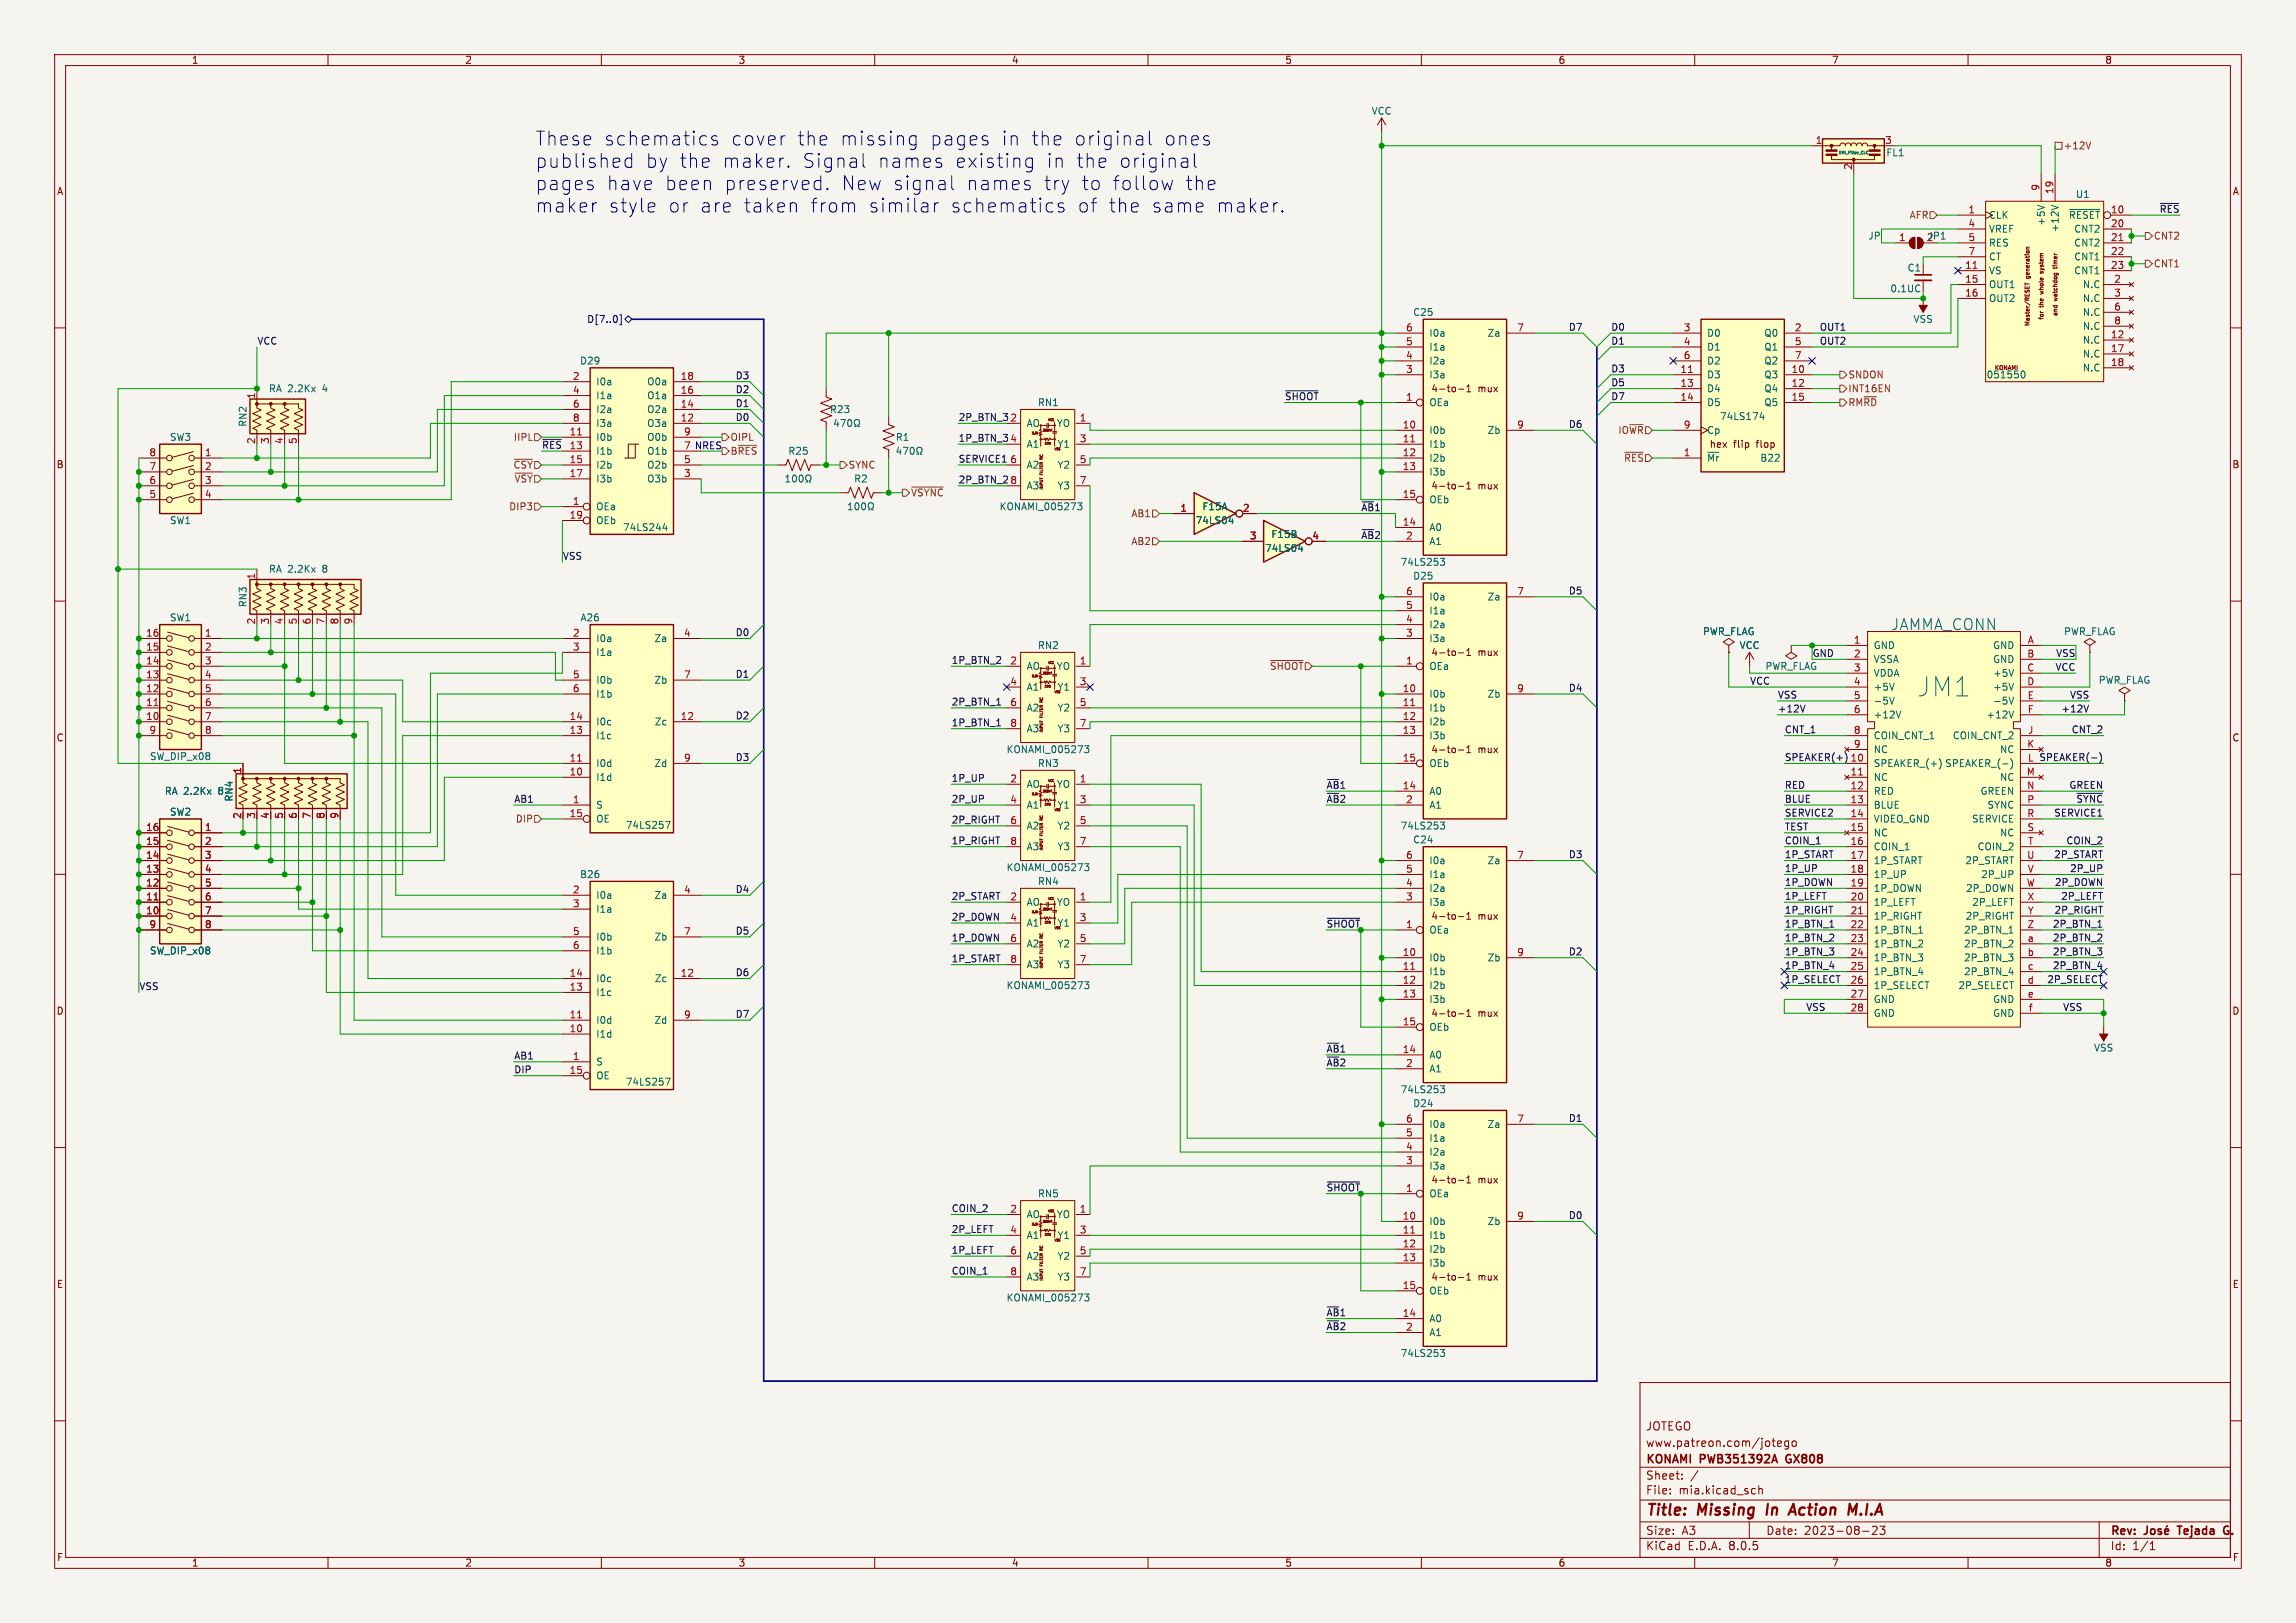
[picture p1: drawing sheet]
<svg xmlns="http://www.w3.org/2000/svg" width="420mm" height="297mm" viewBox="0 0 420 297" stroke-linecap="round" stroke-linejoin="round" font-family="sans-serif">
<defs><g id="words">
<text font-size="4.9" fill="#006464" x="350.7" y="127.7">JM1</text>
<g font-size="3.5" fill="#0000c2">
<text x="97.8" y="26.9">These</text>
<text x="110.3" y="26.9">schematics</text>
<text x="133.5" y="26.9">cover</text>
<text x="145.5" y="26.9">the</text>
<text x="153.3" y="26.9">missing</text>
<text x="169.7" y="26.9">pages</text>
<text x="182.8" y="26.9">in</text>
<text x="188.1" y="26.9">the</text>
<text x="196" y="26.9">original</text>
<text x="212.4" y="26.9">ones</text>
<text x="97.8" y="30.9">published</text>
<text x="97.8" y="35">pages</text>
<text x="110.8" y="35">have</text>
<text x="117.9" y="30.9">by the</text>
<text x="121.4" y="35">been</text>
<text x="131.9" y="30.9">maker.</text>
<text x="132.2" y="35">preserved.</text>
<text x="146.5" y="30.9">Signal</text>
<text x="153.6" y="35">New signal</text>
<text x="160.2" y="30.9">names</text>
<text x="174.3" y="30.9">existing</text>
<text x="176.3" y="35">names</text>
<text x="190.4" y="35">try</text>
<text x="190.9" y="30.9">in</text>
<text x="196.3" y="30.9">the</text>
<text x="197.3" y="35">to</text>
<text x="202.9" y="35">follow</text>
<text x="204.1" y="30.9">original</text>
<text x="216.2" y="35">the</text>
<text x="97.8" y="39.1">maker</text>
<text x="111.2" y="39.1">style</text>
<text x="122" y="39.1">or</text>
<text x="127.8" y="39.1">are</text>
<text x="135.7" y="39.1">taken</text>
<text x="147.9" y="39.1">from</text>
<text x="158.4" y="39.1">similar</text>
<text x="173.4" y="39.1">schematics</text>
<text x="196.6" y="39.1">of</text>
<text x="202.2" y="39.1">the</text>
<text x="210" y="39.1">same</text>
<text x="221.8" y="39.1">maker.</text>
</g>
<text font-size="2.8" fill="#006464" x="345.9" y="115.5">JAMMA_CONN</text>
<g font-size="2.8" fill="#840000">
<text x="301" y="277.9">Title:</text>
<text x="310.6" y="277.9">Missing</text>
<text x="324" y="277.9">In</text>
<text x="329.1" y="277.9">Action</text>
<text x="340.6" y="277.9">M.I.A</text>
</g>
<g font-size="2.1" fill="#840000">
<text x="301" y="262">JOTEGO</text>
<text x="301" y="268.2">KONAMI</text>
<text x="301" y="265">www.patreon.com/jotego</text>
<text x="311.1" y="268.2">PWB351392A</text>
<text x="327.4" y="268.2">GX808</text>
<text x="301" y="273.7">File:</text>
<text x="301" y="271">Sheet:</text>
<text x="307.1" y="273.7">mia.kicad_sch</text>
<text x="301" y="281.1">Size:</text>
<text x="307.6" y="281.1">A3</text>
<text x="323" y="281.1">Date:</text>
<text x="330" y="281.1">2023-08-23</text>
<text x="386" y="281.3">Rev:</text>
<text x="399.1" y="281.3">Tejada</text>
<text x="408.1" y="281.3">G.</text>
<text x="301" y="283.9">KiCad</text>
<text x="308.7" y="283.9">E.D.A.</text>
<text x="316.3" y="283.9">8.0.5</text>
<text x="386" y="283.9">Id:</text>
<text x="390.1" y="283.9">1/1</text>
</g>
<g font-size="1.8" fill="#840000">
<text x="35" y="11.9">1</text>
<text x="85" y="11.9">2</text>
<text x="135" y="11.9">3</text>
<text x="185" y="11.9">4</text>
<text x="235" y="11.9">5</text>
<text x="285" y="11.9">6</text>
<text x="335" y="11.9">7</text>
<text x="385" y="11.9">8</text>
<text x="10.3" y="35.9">A</text>
<text x="408.3" y="35.9">A</text>
<text x="261.7" y="72">4-to-1</text>
<text x="270.3" y="72">mux</text>
<text x="317.1" y="82.2">flip</text>
<text x="321.4" y="82.2">flop</text>
<text x="10.3" y="85.9">B</text>
<text x="261.7" y="89.8">4-to-1</text>
<text x="270.3" y="89.8">mux</text>
<text x="408.2" y="85.9">B</text>
<text x="261.7" y="120.3">4-to-1</text>
<text x="270.3" y="120.3">mux</text>
<text x="10.3" y="135.9">C</text>
<text x="408.2" y="135.9">C</text>
<text x="261.7" y="138">4-to-1</text>
<text x="270.3" y="138">mux</text>
<text x="261.7" y="168.5">4-to-1</text>
<text x="270.3" y="168.5">mux</text>
<text x="10.3" y="185.9">D</text>
<text x="408.2" y="185.9">D</text>
<text x="261.7" y="186.3">4-to-1</text>
<text x="270.3" y="186.3">mux</text>
<text x="261.7" y="216.8">4-to-1</text>
<text x="270.3" y="216.8">mux</text>
<text x="10.3" y="235.9">E</text>
<text x="261.7" y="234.6">4-to-1</text>
<text x="270.3" y="234.6">mux</text>
<text x="408.3" y="235.9">E</text>
<text x="10.3" y="285.9">F</text>
<text x="35" y="286.9">1</text>
<text x="85" y="286.9">2</text>
<text x="135" y="286.9">3</text>
<text x="185" y="286.9">4</text>
<text x="235" y="286.9">5</text>
<text x="285" y="286.9">6</text>
<text x="335" y="286.9">7</text>
<text x="385" y="286.9">8</text>
<text x="408.3" y="285.9">F</text>
</g>
<g font-size="1.8" fill="#006464">
<text x="250.8" y="21.2">VCC</text>
<text x="344.9" y="28.8">FL1</text>
<text x="363.7" y="40.2">CLK</text>
<text x="374.2" y="41.4" transform="rotate(-90 374.2 41.4)">+5V</text>
<text x="378.4" y="40.2">~{RESET}</text>
<text x="379.6" y="36.4">U1</text>
<text x="341.7" y="44">JP</text>
<text x="352.4" y="44.2">2</text>
<text x="352.5" y="44">JP1</text>
<text x="363.7" y="42.8">VREF</text>
<text x="363.7" y="45.3">RES</text>
<text x="363.7" y="47.9">CT</text>
<text x="376.8" y="42.6" transform="rotate(-90 376.8 42.6)">+12V</text>
<text x="379.3" y="42.8">CNT2</text>
<text x="379.3" y="45.3">CNT2</text>
<text x="379.3" y="47.9">CNT1</text>
<text x="345.7" y="53.7">0.1UC</text>
<text x="348.8" y="49.9">C1</text>
<text x="363.7" y="50.4">VS</text>
<text x="363.7" y="52.9">OUT1</text>
<text x="379.3" y="50.4">CNT1</text>
<text x="380.9" y="52.9">N.C</text>
<text x="258.4" y="58">C25</text>
<text x="349.9" y="59.3">VSS</text>
<text x="363.7" y="55.5">OUT2</text>
<text x="380.9" y="55.5">N.C</text>
<text x="380.9" y="58">N.C</text>
<text x="261.4" y="64.4">I1a</text>
<text x="261.4" y="61.8">I0a</text>
<text x="272" y="61.8">Za</text>
<text x="312.2" y="61.8">D0</text>
<text x="312.2" y="64.4">D1</text>
<text x="322.6" y="61.8">Q0</text>
<text x="322.6" y="64.4">Q1</text>
<text x="380.9" y="63.1">N.C</text>
<text x="380.9" y="65.6">N.C</text>
<text x="380.9" y="60.6">N.C</text>
<text x="49.1" y="72">RA 2.2Kx</text>
<text x="59.1" y="72">4</text>
<text x="106" y="66.9">D29</text>
<text x="109" y="70.7">I0a</text>
<text x="118.3" y="70.7">O0a</text>
<text x="261.4" y="69.4">I3a</text>
<text x="261.4" y="66.9">I2a</text>
<text x="312.2" y="69.4">D3</text>
<text x="312.2" y="72">D4</text>
<text x="312.2" y="66.9">D2</text>
<text x="322.6" y="69.4">Q3</text>
<text x="322.6" y="72">Q4</text>
<text x="322.6" y="66.9">Q2</text>
<text x="363.3" y="69.4">051550</text>
<text x="380.9" y="68.2">N.C</text>
<text x="109" y="73.3">I1a</text>
<text x="109" y="75.8">I2a</text>
<text x="118.3" y="75.8">O2a</text>
<text x="118.3" y="73.3">O1a</text>
<text x="151.7" y="75.8">R23</text>
<text x="189.8" y="74.5">RN1</text>
<text x="261.4" y="74.5">OEa</text>
<text x="312.2" y="74.5">D5</text>
<text x="314.5" y="77.1">74LS174</text>
<text x="322.6" y="74.5">Q5</text>
<text x="31" y="80.9">SW3</text>
<text x="45.3" y="78.2" transform="rotate(-90 45.3 78.2)">RN2</text>
<text x="109" y="80.9">I0b</text>
<text x="109" y="83.4">I1b</text>
<text x="109" y="78.3">I3a</text>
<text x="118.3" y="78.3">O3a</text>
<text x="118.3" y="83.4">O1b</text>
<text x="118.3" y="80.9">O0b</text>
<text x="144.1" y="83.4">R25</text>
<text x="163.8" y="80.9">R1</text>
<text x="187.7" y="78.3">AO</text>
<text x="187.7" y="82.1">A1</text>
<text x="193.2" y="78.3">YO</text>
<text x="193.3" y="82.1">Y1</text>
<text x="261.4" y="79.6">I0b</text>
<text x="261.4" y="82.1">I1b</text>
<text x="272" y="79.6">Zb</text>
<text x="312.2" y="79.6">Cp</text>
<text x="312.6" y="82.2">hex</text>
<text x="109" y="86">I2b</text>
<text x="109" y="88.5">I3b</text>
<text x="118.3" y="88.5">O3b</text>
<text x="118.3" y="86">O2b</text>
<text x="156.1" y="88.5">R2</text>
<text x="187.7" y="86">A2</text>
<text x="187.7" y="89.8">A3</text>
<text x="193.3" y="86">Y2</text>
<text x="193.3" y="89.8">Y3</text>
<text x="261.4" y="84.7">I2b</text>
<text x="261.4" y="87.2">I3b</text>
<text x="312.2" y="84.7">~{Mr}</text>
<text x="321.9" y="84.7">B22</text>
<text x="109" y="93.6">OEa</text>
<text x="182.7" y="93.6">KONAMI_005273</text>
<text x="219.9" y="93.6">F15A</text>
<text x="261.4" y="92.3">OEb</text>
<text x="31" y="96.1">SW1</text>
<text x="109" y="96.1">OEb</text>
<text x="113.9" y="97.4">74LS244</text>
<text x="218.6" y="96.1">74LS04</text>
<text x="231.3" y="101.2">74LS04</text>
<text x="232.5" y="98.7">F15B</text>
<text x="261.4" y="97.4">A0</text>
<text x="261.4" y="99.9">A1</text>
<text x="49.1" y="105">RA 2.2Kx</text>
<text x="59.1" y="105">8</text>
<text x="256.1" y="103.7">74LS253</text>
<text x="258.4" y="106.3">D25</text>
<text x="31" y="113.9">SW1</text>
<text x="45.3" y="111.2" transform="rotate(-90 45.3 111.2)">RN3</text>
<text x="106.1" y="113.9">A26</text>
<text x="261.4" y="112.6">I1a</text>
<text x="261.4" y="110.1">I0a</text>
<text x="272" y="110.1">Za</text>
<text x="109" y="117.7">I0a</text>
<text x="119.6" y="117.7">Za</text>
<text x="189.8" y="119">RN2</text>
<text x="261.4" y="117.7">I3a</text>
<text x="261.4" y="115.2">I2a</text>
<text x="311.4" y="116.4">PWR_FLAG</text>
<text x="318.1" y="119">VCC</text>
<text x="342.6" y="119">GND</text>
<text x="364.5" y="119">GND</text>
<text x="377.5" y="116.4">PWR_FLAG</text>
<text x="109" y="120.2">I1a</text>
<text x="109" y="125.3">I0b</text>
<text x="119.6" y="125.3">Zb</text>
<text x="187.7" y="122.8">AO</text>
<text x="193.2" y="122.8">YO</text>
<text x="261.4" y="122.8">OEa</text>
<text x="322.8" y="122.8">PWR_FLAG</text>
<text x="342.6" y="121.5">VSSA</text>
<text x="342.6" y="124.1">VDDA</text>
<text x="364.5" y="121.5">GND</text>
<text x="364.5" y="124.1">+5V</text>
<text x="383.8" y="125.3">PWR_FLAG</text>
<text x="109" y="127.9">I1b</text>
<text x="187.7" y="126.6">A1</text>
<text x="187.7" y="130.4">A2</text>
<text x="193.3" y="126.6">Y1</text>
<text x="193.3" y="130.4">Y2</text>
<text x="261.4" y="127.9">I0b</text>
<text x="261.4" y="130.4">I1b</text>
<text x="272" y="127.9">Zb</text>
<text x="342.6" y="126.6">+5V</text>
<text x="342.6" y="129.1">-5V</text>
<text x="342.6" y="131.7">+12V</text>
<text x="363.3" y="131.7">+12V</text>
<text x="364.5" y="126.6">+5V</text>
<text x="364.5" y="129.1">-5V</text>
<text x="109" y="135.5">I1c</text>
<text x="109" y="132.9">I0c</text>
<text x="119.7" y="132.9">Zc</text>
<text x="187.7" y="134.2">A3</text>
<text x="193.3" y="134.2">Y3</text>
<text x="261.4" y="132.9">I2b</text>
<text x="261.4" y="135.5">I3b</text>
<text x="342.6" y="135.5">COIN_CNT_1</text>
<text x="357.1" y="135.5">COIN_CNT_2</text>
<text x="27.3" y="139.3">SW_DIP_x08</text>
<text x="109" y="143.1">I1d</text>
<text x="109" y="140.6">I0d</text>
<text x="119.6" y="140.6">Zd</text>
<text x="184" y="138">KONAMI_005273</text>
<text x="189.8" y="140.6">RN3</text>
<text x="261.4" y="140.6">OEb</text>
<text x="342.6" y="140.6">SPEAKER_(+)</text>
<text x="342.6" y="143.1">NC</text>
<text x="342.6" y="138">NC</text>
<text x="355.7" y="140.6">SPEAKER_(-)</text>
<text x="365.7" y="138">NC</text>
<text x="365.7" y="143.1">NC</text>
<text x="30" y="145.6">RA 2.2Kx</text>
<text x="31" y="149.5">SW2</text>
<text x="40.1" y="145.6">8</text>
<text x="42.8" y="146.8" transform="rotate(-90 42.8 146.8)">RN4</text>
<text x="109" y="148.2">S</text>
<text x="187.7" y="144.4">AO</text>
<text x="187.7" y="148.2">A1</text>
<text x="193.2" y="144.4">YO</text>
<text x="193.3" y="148.2">Y1</text>
<text x="261.4" y="145.6">A0</text>
<text x="261.4" y="148.2">A1</text>
<text x="342.6" y="145.6">RED</text>
<text x="342.6" y="148.2">BLUE</text>
<text x="362.2" y="145.6">GREEN</text>
<text x="363.5" y="148.2">SYNC</text>
<text x="109" y="150.7">OE</text>
<text x="114.4" y="151.9">74LS257</text>
<text x="187.7" y="152">A2</text>
<text x="187.7" y="155.8">A3</text>
<text x="193.3" y="152">Y2</text>
<text x="193.3" y="155.8">Y3</text>
<text x="256.1" y="152">74LS253</text>
<text x="258.4" y="154.5">C24</text>
<text x="342.6" y="150.7">VIDEO_GND</text>
<text x="342.6" y="153.3">NC</text>
<text x="342.6" y="155.8">COIN_1</text>
<text x="360.6" y="150.7">SERVICE</text>
<text x="361.6" y="155.8">COIN_2</text>
<text x="365.7" y="153.3">NC</text>
<text x="106" y="160.9">B26</text>
<text x="184" y="159.6">KONAMI_005273</text>
<text x="261.4" y="160.9">I1a</text>
<text x="261.4" y="158.3">I0a</text>
<text x="272" y="158.3">Za</text>
<text x="342.6" y="158.3">1P_START</text>
<text x="342.6" y="160.9">1P_UP</text>
<text x="359.4" y="158.3">2P_START</text>
<text x="362.3" y="160.9">2P_UP</text>
<text x="109" y="164.7">I0a</text>
<text x="109" y="167.2">I1a</text>
<text x="119.6" y="164.7">Za</text>
<text x="187.7" y="166">AO</text>
<text x="189.8" y="162.2">RN4</text>
<text x="193.2" y="166">YO</text>
<text x="261.4" y="166">I3a</text>
<text x="261.4" y="163.4">I2a</text>
<text x="342.6" y="163.4">1P_DOWN</text>
<text x="342.6" y="166">1P_LEFT</text>
<text x="359.5" y="163.4">2P_DOWN</text>
<text x="360.7" y="166">2P_LEFT</text>
<text x="109" y="172.3">I0b</text>
<text x="119.6" y="172.3">Zb</text>
<text x="187.7" y="169.8">A1</text>
<text x="187.7" y="173.6">A2</text>
<text x="193.3" y="169.8">Y1</text>
<text x="193.3" y="173.6">Y2</text>
<text x="261.4" y="171">OEa</text>
<text x="342.6" y="168.5">1P_RIGHT</text>
<text x="342.6" y="171">1P_BTN_1</text>
<text x="342.6" y="173.6">1P_BTN_2</text>
<text x="359.2" y="171">2P_BTN_1</text>
<text x="359.2" y="173.6">2P_BTN_2</text>
<text x="359.5" y="168.5">2P_RIGHT</text>
<text x="27.3" y="174.9">SW_DIP_x08</text>
<text x="109" y="179.9">I0c</text>
<text x="109" y="174.9">I1b</text>
<text x="119.7" y="179.9">Zc</text>
<text x="187.7" y="177.4">A3</text>
<text x="193.3" y="177.4">Y3</text>
<text x="261.4" y="176.1">I0b</text>
<text x="261.4" y="178.7">I1b</text>
<text x="272" y="176.1">Zb</text>
<text x="342.6" y="176.1">1P_BTN_3</text>
<text x="342.6" y="178.7">1P_BTN_4</text>
<text x="359.2" y="176.1">2P_BTN_3</text>
<text x="359.2" y="178.7">2P_BTN_4</text>
<text x="109" y="182.5">I1c</text>
<text x="184" y="181.2">KONAMI_005273</text>
<text x="261.4" y="181.2">I2b</text>
<text x="261.4" y="183.7">I3b</text>
<text x="342.6" y="181.2">1P_SELECT</text>
<text x="342.6" y="183.7">GND</text>
<text x="358.1" y="181.2">2P_SELECT</text>
<text x="364.5" y="183.7">GND</text>
<text x="109" y="190.1">I1d</text>
<text x="109" y="187.6">I0d</text>
<text x="119.6" y="187.6">Zd</text>
<text x="261.4" y="188.8">OEb</text>
<text x="342.6" y="186.3">GND</text>
<text x="364.5" y="186.3">GND</text>
<text x="109" y="195.2">S</text>
<text x="109" y="197.7">OE</text>
<text x="261.4" y="193.9">A0</text>
<text x="261.4" y="196.4">A1</text>
<text x="383" y="192.6">VSS</text>
<text x="114.4" y="198.9">74LS257</text>
<text x="256.1" y="200.3">74LS253</text>
<text x="258.4" y="202.8">D24</text>
<text x="261.4" y="209.1">I1a</text>
<text x="261.4" y="206.6">I0a</text>
<text x="272" y="206.6">Za</text>
<text x="261.4" y="214.2">I3a</text>
<text x="261.4" y="211.7">I2a</text>
<text x="189.8" y="219.3">RN5</text>
<text x="261.4" y="219.3">OEa</text>
<text x="187.7" y="223.1">AO</text>
<text x="187.7" y="226.9">A1</text>
<text x="193.2" y="223.1">YO</text>
<text x="193.3" y="226.9">Y1</text>
<text x="261.4" y="224.4">I0b</text>
<text x="261.4" y="226.9">I1b</text>
<text x="272" y="224.4">Zb</text>
<text x="187.7" y="230.7">A2</text>
<text x="193.3" y="230.7">Y2</text>
<text x="261.4" y="229.5">I2b</text>
<text x="261.4" y="232">I3b</text>
<text x="184" y="238.4">KONAMI_005273</text>
<text x="187.7" y="234.5">A3</text>
<text x="193.3" y="234.5">Y3</text>
<text x="261.4" y="237.1">OEb</text>
<text x="261.4" y="242.2">A0</text>
<text x="261.4" y="244.7">A1</text>
<text x="256.1" y="248.5">74LS253</text>
</g>
<g font-size="1.8" fill="#a90000">
<text x="332" y="26.4">1</text>
<text x="344.7" y="26.4">3</text>
<text x="338.8" y="31.2" transform="rotate(-90 338.8 31.2)">2</text>
<text x="373.1" y="35" transform="rotate(-90 373.1 35)">9</text>
<text x="375.7" y="35.6" transform="rotate(-90 375.7 35.6)">19</text>
<text x="360" y="39.1">1</text>
<text x="360" y="41.7">4</text>
<text x="386" y="39.1">10</text>
<text x="386" y="41.7">20</text>
<text x="347.3" y="44.2">1</text>
<text x="360" y="44.2">5</text>
<text x="360" y="46.7">7</text>
<text x="386" y="44.2">21</text>
<text x="386" y="46.7">22</text>
<text x="359.4" y="49.3">11</text>
<text x="359.4" y="51.8">15</text>
<text x="386" y="49.3">23</text>
<text x="386.6" y="51.8">2</text>
<text x="359.4" y="54.4">16</text>
<text x="386.6" y="54.4">3</text>
<text x="386.6" y="56.9">6</text>
<text x="386.6" y="59.4">8</text>
<text x="257.1" y="65.8">4</text>
<text x="257.1" y="63.2">5</text>
<text x="257.1" y="60.7">6</text>
<text x="277.4" y="60.7">7</text>
<text x="307.9" y="60.7">3</text>
<text x="307.9" y="63.2">4</text>
<text x="307.9" y="65.8">6</text>
<text x="328.2" y="60.7">2</text>
<text x="328.2" y="63.2">5</text>
<text x="328.2" y="65.8">7</text>
<text x="386" y="62">12</text>
<text x="386" y="64.5">17</text>
<text x="104.7" y="69.6">2</text>
<text x="124.4" y="69.6">18</text>
<text x="257.1" y="68.3">3</text>
<text x="307.3" y="68.3">11</text>
<text x="307.3" y="70.9">13</text>
<text x="327.6" y="68.3">10</text>
<text x="327.6" y="70.9">12</text>
<text x="386" y="67.1">18</text>
<text x="46.7" y="73.1" transform="rotate(-90 46.7 73.1)">1</text>
<text x="104.7" y="72.1">4</text>
<text x="104.7" y="74.7">6</text>
<text x="104.7" y="77.2">8</text>
<text x="124.4" y="77.2">12</text>
<text x="124.4" y="74.7">14</text>
<text x="124.4" y="72.1">16</text>
<text x="197.4" y="77.2">1</text>
<text x="257.1" y="73.4">1</text>
<text x="307.3" y="73.4">14</text>
<text x="327.6" y="73.4">15</text>
<text x="27.2" y="83.6">8</text>
<text x="37.4" y="83.6">1</text>
<text x="46.7" y="81.4" transform="rotate(-90 46.7 81.4)">2</text>
<text x="49.3" y="81.4" transform="rotate(-90 49.3 81.4)">3</text>
<text x="51.8" y="81.4" transform="rotate(-90 51.8 81.4)">4</text>
<text x="54.4" y="81.4" transform="rotate(-90 54.4 81.4)">5</text>
<text x="104.1" y="79.8">11</text>
<text x="104.1" y="82.3">13</text>
<text x="125" y="79.8">9</text>
<text x="197.4" y="81">3</text>
<text x="256.5" y="78.5">10</text>
<text x="256.5" y="81">11</text>
<text x="256.5" y="83.6">12</text>
<text x="277.4" y="78.5">9</text>
<text x="307.9" y="83.6">1</text>
<text x="307.9" y="78.5">9</text>
<text x="27.2" y="88.6">6</text>
<text x="27.2" y="86.1">7</text>
<text x="37.4" y="86.1">2</text>
<text x="37.4" y="88.6">3</text>
<text x="104.1" y="84.8">15</text>
<text x="104.1" y="87.4">17</text>
<text x="125" y="87.4">3</text>
<text x="125" y="84.8">5</text>
<text x="184.7" y="84.8">6</text>
<text x="197.4" y="84.8">5</text>
<text x="197.4" y="88.6">7</text>
<text x="256.5" y="86.1">13</text>
<text x="27.2" y="91.2">5</text>
<text x="37.4" y="91.2">4</text>
<text x="104.1" y="95">19</text>
<text x="104.7" y="92.5">1</text>
<text x="215.8" y="93.7">1</text>
<text x="227.3" y="93.7">2</text>
<text x="256.5" y="91.2">15</text>
<text x="228.5" y="98.8">3</text>
<text x="240" y="98.8">4</text>
<text x="256.5" y="96.3">14</text>
<text x="257.1" y="98.8">2</text>
<text x="46.7" y="106.1" transform="rotate(-90 46.7 106.1)">1</text>
<text x="257.1" y="111.5">5</text>
<text x="257.1" y="109">6</text>
<text x="277.4" y="109">7</text>
<text x="26.6" y="119.1">15</text>
<text x="26.6" y="116.6">16</text>
<text x="37.4" y="116.6">1</text>
<text x="37.4" y="119.1">2</text>
<text x="46.7" y="114.4" transform="rotate(-90 46.7 114.4)">2</text>
<text x="49.3" y="114.4" transform="rotate(-90 49.3 114.4)">3</text>
<text x="51.8" y="114.4" transform="rotate(-90 51.8 114.4)">4</text>
<text x="54.4" y="114.4" transform="rotate(-90 54.4 114.4)">5</text>
<text x="56.9" y="114.4" transform="rotate(-90 56.9 114.4)">6</text>
<text x="59.4" y="114.4" transform="rotate(-90 59.4 114.4)">7</text>
<text x="62" y="114.4" transform="rotate(-90 62 114.4)">8</text>
<text x="64.5" y="114.4" transform="rotate(-90 64.5 114.4)">9</text>
<text x="104.7" y="116.6">2</text>
<text x="104.7" y="119.1">3</text>
<text x="125" y="116.6">4</text>
<text x="257.1" y="116.6">3</text>
<text x="257.1" y="114">4</text>
<text x="339" y="117.9">1</text>
<text x="370.8" y="117.9">A</text>
<text x="26.6" y="124.2">13</text>
<text x="26.6" y="121.7">14</text>
<text x="37.4" y="121.7">3</text>
<text x="37.4" y="124.2">4</text>
<text x="104.7" y="124.2">5</text>
<text x="125" y="124.2">7</text>
<text x="184.7" y="121.7">2</text>
<text x="184.7" y="125.5">4</text>
<text x="197.4" y="121.7">1</text>
<text x="197.4" y="125.5">3</text>
<text x="257.1" y="121.7">1</text>
<text x="339" y="120.4">2</text>
<text x="339" y="122.9">3</text>
<text x="339" y="125.5">4</text>
<text x="370.7" y="120.4">B</text>
<text x="370.7" y="122.9">C</text>
<text x="370.7" y="125.5">D</text>
<text x="26.6" y="131.8">10</text>
<text x="26.6" y="129.3">11</text>
<text x="26.6" y="126.7">12</text>
<text x="37.4" y="126.7">5</text>
<text x="37.4" y="129.3">6</text>
<text x="37.4" y="131.8">7</text>
<text x="104.1" y="131.8">14</text>
<text x="104.7" y="126.7">6</text>
<text x="124.4" y="131.8">12</text>
<text x="184.7" y="129.3">6</text>
<text x="197.4" y="129.3">5</text>
<text x="256.5" y="126.7">10</text>
<text x="256.5" y="129.3">11</text>
<text x="256.5" y="131.8">12</text>
<text x="277.4" y="126.7">9</text>
<text x="339" y="128">5</text>
<text x="339" y="130.6">6</text>
<text x="370.8" y="128">E</text>
<text x="370.8" y="130.6">F</text>
<text x="27.2" y="134.4">9</text>
<text x="37.4" y="134.4">8</text>
<text x="104.1" y="134.4">13</text>
<text x="184.7" y="133.1">8</text>
<text x="197.4" y="133.1">7</text>
<text x="256.5" y="134.4">13</text>
<text x="339" y="134.4">8</text>
<text x="339" y="136.9">9</text>
<text x="370.7" y="136.9">K</text>
<text x="370.9" y="134.4">J</text>
<text x="44.2" y="141.7" transform="rotate(-90 44.2 141.7)">1</text>
<text x="104.1" y="142">10</text>
<text x="104.1" y="139.4">11</text>
<text x="125" y="139.4">9</text>
<text x="184.7" y="143.3">2</text>
<text x="197.4" y="143.3">1</text>
<text x="256.5" y="139.4">15</text>
<text x="338.4" y="139.4">10</text>
<text x="338.4" y="142">11</text>
<text x="370.6" y="142">M</text>
<text x="44.2" y="149.9" transform="rotate(-90 44.2 149.9)">2</text>
<text x="46.7" y="149.9" transform="rotate(-90 46.7 149.9)">3</text>
<text x="49.3" y="149.9" transform="rotate(-90 49.3 149.9)">4</text>
<text x="51.8" y="149.9" transform="rotate(-90 51.8 149.9)">5</text>
<text x="54.4" y="149.9" transform="rotate(-90 54.4 149.9)">6</text>
<text x="56.9" y="149.9" transform="rotate(-90 56.9 149.9)">7</text>
<text x="59.4" y="149.9" transform="rotate(-90 59.4 149.9)">8</text>
<text x="62" y="149.9" transform="rotate(-90 62 149.9)">9</text>
<text x="104.1" y="149.6">15</text>
<text x="104.7" y="147.1">1</text>
<text x="184.7" y="147.1">4</text>
<text x="197.4" y="147.1">3</text>
<text x="256.5" y="144.5">14</text>
<text x="257.1" y="147.1">2</text>
<text x="338.4" y="144.5">12</text>
<text x="338.4" y="147.1">13</text>
<text x="338.4" y="149.6">14</text>
<text x="370.7" y="144.5">N</text>
<text x="370.7" y="147.1">P</text>
<text x="370.7" y="149.6">R</text>
<text x="26.6" y="154.7">15</text>
<text x="26.6" y="152.1">16</text>
<text x="37.4" y="152.1">1</text>
<text x="37.4" y="154.7">2</text>
<text x="184.7" y="150.9">6</text>
<text x="184.7" y="154.7">8</text>
<text x="197.4" y="150.9">5</text>
<text x="197.4" y="154.7">7</text>
<text x="338.4" y="152.1">15</text>
<text x="338.4" y="154.7">16</text>
<text x="370.8" y="152.1">S</text>
<text x="370.9" y="154.7">T</text>
<text x="26.6" y="159.8">13</text>
<text x="26.6" y="157.2">14</text>
<text x="37.4" y="157.2">3</text>
<text x="37.4" y="159.8">4</text>
<text x="257.1" y="159.8">5</text>
<text x="257.1" y="157.2">6</text>
<text x="277.4" y="157.2">7</text>
<text x="338.4" y="157.2">17</text>
<text x="338.4" y="159.8">18</text>
<text x="370.7" y="157.2">U</text>
<text x="370.8" y="159.8">V</text>
<text x="26.6" y="167.4">10</text>
<text x="26.6" y="164.8">11</text>
<text x="26.6" y="162.3">12</text>
<text x="37.4" y="162.3">5</text>
<text x="37.4" y="164.8">6</text>
<text x="37.4" y="167.4">7</text>
<text x="104.7" y="163.6">2</text>
<text x="104.7" y="166.1">3</text>
<text x="125" y="163.6">4</text>
<text x="184.7" y="164.8">2</text>
<text x="197.4" y="164.8">1</text>
<text x="257.1" y="164.8">3</text>
<text x="257.1" y="162.3">4</text>
<text x="338.4" y="162.3">19</text>
<text x="338.4" y="164.8">20</text>
<text x="338.4" y="167.4">21</text>
<text x="370.6" y="162.3">W</text>
<text x="370.8" y="164.8">X</text>
<text x="370.8" y="167.4">Y</text>
<text x="27.2" y="169.9">9</text>
<text x="37.4" y="169.9">8</text>
<text x="104.7" y="171.2">5</text>
<text x="104.7" y="173.7">6</text>
<text x="125" y="171.2">7</text>
<text x="184.7" y="168.7">4</text>
<text x="184.7" y="172.5">6</text>
<text x="197.4" y="168.7">3</text>
<text x="197.4" y="172.5">5</text>
<text x="257.1" y="169.9">1</text>
<text x="338.4" y="169.9">22</text>
<text x="338.4" y="172.5">23</text>
<text x="370.8" y="169.9">Z</text>
<text x="370.8" y="172.5">a</text>
<text x="104.1" y="178.8">14</text>
<text x="124.4" y="178.8">12</text>
<text x="184.7" y="176.3">8</text>
<text x="197.4" y="176.3">7</text>
<text x="256.5" y="175">10</text>
<text x="256.5" y="177.5">11</text>
<text x="277.4" y="175">9</text>
<text x="338.4" y="175">24</text>
<text x="338.4" y="177.5">25</text>
<text x="370.8" y="175">b</text>
<text x="370.8" y="177.5">c</text>
<text x="104.1" y="181.4">13</text>
<text x="256.5" y="180.1">12</text>
<text x="256.5" y="182.6">13</text>
<text x="338.4" y="180.1">26</text>
<text x="338.4" y="182.6">27</text>
<text x="338.4" y="185.2">28</text>
<text x="370.8" y="180.1">d</text>
<text x="370.8" y="182.6">e</text>
<text x="371" y="185.2">f</text>
<text x="104.1" y="189">10</text>
<text x="104.1" y="186.4">11</text>
<text x="125" y="186.4">9</text>
<text x="256.5" y="187.7">15</text>
<text x="104.1" y="196.6">15</text>
<text x="104.7" y="194.1">1</text>
<text x="256.5" y="192.8">14</text>
<text x="257.1" y="195.3">2</text>
<text x="257.1" y="208">5</text>
<text x="257.1" y="205.5">6</text>
<text x="277.4" y="205.5">7</text>
<text x="257.1" y="213.1">3</text>
<text x="257.1" y="210.6">4</text>
<text x="184.7" y="222">2</text>
<text x="197.4" y="222">1</text>
<text x="257.1" y="218.2">1</text>
<text x="184.7" y="225.8">4</text>
<text x="197.4" y="225.8">3</text>
<text x="256.5" y="223.3">10</text>
<text x="256.5" y="225.8">11</text>
<text x="277.4" y="223.3">9</text>
<text x="184.7" y="229.6">6</text>
<text x="184.7" y="233.4">8</text>
<text x="197.4" y="229.6">5</text>
<text x="197.4" y="233.4">7</text>
<text x="256.5" y="228.3">12</text>
<text x="256.5" y="230.9">13</text>
<text x="256.5" y="236">15</text>
<text x="256.5" y="241">14</text>
<text x="257.1" y="243.6">2</text>
</g>
<g font-size="1.8" fill="#725600">
<text x="377.4" y="27.5">+12V</text>
<text x="349.2" y="40.2">AFR</text>
<text x="393.9" y="44">CNT2</text>
<text x="393.9" y="49.1">CNT1</text>
<text x="338" y="69.4">SNDON</text>
<text x="338" y="72">INT16EN</text>
<text x="338" y="74.5">RM~{RD}</text>
<text x="93.9" y="80.9">IIPL</text>
<text x="133.5" y="80.9">OIPL</text>
<text x="133.5" y="83.4">B~{RES}</text>
<text x="295.9" y="79.6">IO~{WR}</text>
<text x="93.8" y="86">~{CSY}</text>
<text x="94" y="88.5">~{VSY}</text>
<text x="155.1" y="86">SYNC</text>
<text x="297" y="84.7">~{RES}</text>
<text x="93" y="93.6">DIP3</text>
<text x="166.6" y="91">~{VSYNC}</text>
<text x="206.9" y="94.8">AB1</text>
<text x="206.9" y="99.9">AB2</text>
<text x="232.2" y="122.8">~{SHOOT}</text>
<text x="94.3" y="150.7">DIP</text>
</g>
<g font-size="1.8" fill="#0f0f0f">
<text x="394.9" y="39">~{RES}</text>
<text x="47" y="63.2">VCC</text>
<text x="286.9" y="60.6">D7</text>
<text x="294.6" y="60.6">D0</text>
<text x="294.6" y="63.2">D1</text>
<text x="332.8" y="63.2">OUT2</text>
<text x="332.8" y="60.6">OUT1</text>
<text x="134.5" y="69.5">D3</text>
<text x="294.6" y="70.8">D5</text>
<text x="294.6" y="68.2">D3</text>
<text x="134.5" y="72">D2</text>
<text x="134.5" y="77.1">D0</text>
<text x="134.5" y="74.6">D1</text>
<text x="175.3" y="77.1">2P_BTN_3</text>
<text x="184.7" y="77.2">2</text>
<text x="234.9" y="73.3">~{SHOOT}</text>
<text x="294.6" y="73.3">D7</text>
<text x="99.1" y="82.2">~{RES}</text>
<text x="175.3" y="80.9">1P_BTN_3</text>
<text x="184.7" y="81">4</text>
<text x="286.9" y="78.4">D6</text>
<text x="175.3" y="84.7">SERVICE1</text>
<text x="175.3" y="88.6">2P_BTN_2</text>
<text x="184.7" y="88.6">8</text>
<text x="248.9" y="93.6">~{AB}1</text>
<text x="248.9" y="98.7">~{AB}2</text>
<text x="102.9" y="102.5">VSS</text>
<text x="286.9" y="108.9">D5</text>
<text x="134.5" y="116.5">D0</text>
<text x="134.5" y="124.1">D1</text>
<text x="174" y="121.6">1P_BTN_2</text>
<text x="320" y="125.4">VCC</text>
<text x="331.5" y="120.3">GND</text>
<text x="375.9" y="122.8">VCC</text>
<text x="376" y="120.3">VSS</text>
<text x="134.5" y="131.7">D2</text>
<text x="174" y="129.2">2P_BTN_1</text>
<text x="286.9" y="126.7">D4</text>
<text x="325.1" y="127.9">VSS</text>
<text x="325.1" y="130.5">+12V</text>
<text x="377" y="130.5">+12V</text>
<text x="378.6" y="127.9">VSS</text>
<text x="174" y="133">1P_BTN_1</text>
<text x="326.4" y="134.3">CNT_1</text>
<text x="378.9" y="134.3">CNT_2</text>
<text x="134.5" y="139.4">D3</text>
<text x="174" y="143.2">1P_UP</text>
<text x="326.4" y="139.4">SPEAKER(+)</text>
<text x="370.9" y="139.4">L SPEAKER(-)</text>
<text x="94" y="147">AB1</text>
<text x="174" y="147">2P_UP</text>
<text x="242.6" y="144.4">~{AB}1</text>
<text x="242.6" y="147">~{AB}2</text>
<text x="326.4" y="144.4">RED</text>
<text x="326.4" y="147">BLUE</text>
<text x="326.4" y="149.5">SERVICE2</text>
<text x="375.7" y="149.5">SERVICE1</text>
<text x="378.4" y="144.4">GREEN</text>
<text x="379.7" y="147">~{SYNC}</text>
<text x="174" y="154.6">1P_RIGHT</text>
<text x="174" y="150.8">2P_RIGHT</text>
<text x="326.4" y="152.1">TEST</text>
<text x="326.4" y="154.6">COIN_1</text>
<text x="377.9" y="154.6">COIN_2</text>
<text x="286.9" y="157.1">D3</text>
<text x="326.4" y="159.7">1P_UP</text>
<text x="326.4" y="157.1">1P_START</text>
<text x="375.7" y="157.1">2P_START</text>
<text x="378.6" y="159.7">2P_UP</text>
<text x="134.5" y="163.5">D4</text>
<text x="174" y="164.8">2P_START</text>
<text x="326.4" y="164.8">1P_LEFT</text>
<text x="326.4" y="167.3">1P_RIGHT</text>
<text x="326.4" y="162.2">1P_DOWN</text>
<text x="375.7" y="167.3">2P_RIGHT</text>
<text x="375.8" y="162.2">2P_DOWN</text>
<text x="376.9" y="164.8">2P_LEFT</text>
<text x="134.5" y="171.1">D5</text>
<text x="174" y="172.4">1P_DOWN</text>
<text x="174" y="168.6">2P_DOWN</text>
<text x="326.4" y="172.4">1P_BTN_2</text>
<text x="326.4" y="169.8">1P_BTN_1</text>
<text x="375.4" y="172.4">2P_BTN_2</text>
<text x="375.4" y="169.8">2P_BTN_1</text>
<text x="134.5" y="178.7">D6</text>
<text x="174" y="176.2">1P_START</text>
<text x="286.9" y="174.9">D2</text>
<text x="326.4" y="174.9">1P_BTN_3</text>
<text x="326.4" y="177.5">1P_BTN_4</text>
<text x="326.4" y="180">1P_SELECT</text>
<text x="374.4" y="180">2P_SELECT</text>
<text x="375.4" y="174.9">2P_BTN_3</text>
<text x="375.4" y="177.5">2P_BTN_4</text>
<text x="25.4" y="181.3">VSS</text>
<text x="330.3" y="185.1">VSS</text>
<text x="377.3" y="185.1">VSS</text>
<text x="134.5" y="186.3">D7</text>
<text x="94" y="196.5">DIP</text>
<text x="94" y="194">AB1</text>
<text x="242.6" y="192.7">~{AB}1</text>
<text x="242.6" y="195.2">~{AB}2</text>
<text x="286.9" y="205.4">D1</text>
<text x="174" y="221.9">COIN_2</text>
<text x="174" y="225.7">2P_LEFT</text>
<text x="286.9" y="223.2">D0</text>
<text x="174" y="233.3">COIN_1</text>
<text x="174" y="229.5">1P_LEFT</text>
<text x="242.6" y="243.5">~{AB}2</text>
<text x="242.6" y="241">~{AB}1</text>
</g>
<text font-size="1.8" fill="#000084" x="107.3" y="59.3">D[7..0]</text>
<text font-size="1.8" fill="#0000c2" x="125" y="82.3">7 NRES</text>
<g font-size="1.8" fill="#009600">
<text x="242.6" y="169.8">~{SHOOT}</text>
<text x="242.6" y="218.1">~{SHOOT}</text>
</g>
<g font-size="1.1" fill="#840000">
<text x="371.4" y="51" transform="rotate(-90 371.4 51)">generation</text>
<text x="373.9" y="53.8" transform="rotate(-90 373.9 53.8)">whole</text>
<text x="373.9" y="49.8" transform="rotate(-90 373.9 49.8)">system</text>
<text x="376.4" y="49.1" transform="rotate(-90 376.4 49.1)">timer</text>
<text x="371.4" y="59.7" transform="rotate(-90 371.4 59.7)">Master/RESET</text>
<text x="373.9" y="58.6" transform="rotate(-90 373.9 58.6)">for</text>
<text x="373.9" y="56.2" transform="rotate(-90 373.9 56.2)">the</text>
<text x="376.4" y="57.9" transform="rotate(-90 376.4 57.9)">and</text>
<text x="376.4" y="55.1" transform="rotate(-90 376.4 55.1)">watchdog</text>
</g>
<text font-size="1.1" fill="#006464" x="364.8" y="67.8">KONAMI</text>
<text font-size=".7" fill="#006464" x="336.3" y="28.4">EMI_Filter_CLC</text>
<g font-size=".7" fill="#840000">
<text x="190.8" y="89.6" transform="rotate(-90 190.8 89.6)">INPUT</text>
<text x="190.8" y="86.9" transform="rotate(-90 190.8 86.9)">FILTER RC</text>
<text x="190.8" y="131.4" transform="rotate(-90 190.8 131.4)">FILTER RC</text>
<text x="190.8" y="134.1" transform="rotate(-90 190.8 134.1)">INPUT</text>
<text x="190.8" y="155.7" transform="rotate(-90 190.8 155.7)">INPUT</text>
<text x="190.8" y="153" transform="rotate(-90 190.8 153)">FILTER RC</text>
<text x="190.8" y="177.3" transform="rotate(-90 190.8 177.3)">INPUT</text>
<text x="190.8" y="174.6" transform="rotate(-90 190.8 174.6)">FILTER RC</text>
<text x="190.8" y="231.7" transform="rotate(-90 190.8 231.7)">FILTER RC</text>
<text x="190.8" y="234.4" transform="rotate(-90 190.8 234.4)">INPUT</text>
</g>
<g font-size=".5" fill="#840000">
<text x="191.7" y="77.1">VCC</text>
<text x="188.7" y="79.5">3.3k</text>
<text x="190.7" y="79">350nF</text>
<text x="191.1" y="81.4">220</text>
<text x="192.9" y="82.4">VSS</text>
<text x="188.7" y="124">3.3k</text>
<text x="190.7" y="123.5">350nF</text>
<text x="191.1" y="125.9">220</text>
<text x="191.7" y="121.5">VCC</text>
<text x="192.9" y="126.9">VSS</text>
<text x="191.7" y="143.1">VCC</text>
<text x="188.7" y="145.5">3.3k</text>
<text x="190.7" y="145">350nF</text>
<text x="191.1" y="147.5">220</text>
<text x="192.9" y="148.5">VSS</text>
<text x="188.7" y="167.1">3.3k</text>
<text x="190.7" y="166.6">350nF</text>
<text x="191.7" y="164.7">VCC</text>
<text x="191.1" y="169">220</text>
<text x="192.9" y="170.1">VSS</text>
<text x="191.7" y="221.9">VCC</text>
<text x="188.7" y="224.3">3.3k</text>
<text x="190.7" y="223.8">350nF</text>
<text x="191.1" y="226.2">220</text>
<text x="192.9" y="227.2">VSS</text>
</g>
</g></defs>
<path d="M0 0h420v297h-420z" fill="#f5f4ef" stroke="#f5f4ef" stroke-width=".18"/>
<g fill="none" stroke="#840000" stroke-width=".18">
<path d="M10 10h400v277h-400zM12 12h396v273h-396zM60 10v2M110 10v2M160 10v2M210 10v2M260 10v2M310 10v2M360 10v2M10 60h2M408 60h2M10 110h2"/>
<path d="M408 110h2M10 160h2M408 160h2M10 210h2M408 210h2M10 260h2M300 253h108v32h-108zM408 260h2M300 278.5h108M300 274.5h108M300 268.5h108M305.5 273.2v.2"/>
<path d="M305.5 272.5v.1M307.7 270.5v.2M307.7 269.8v.1M310.6 269.1l-1.3 1.9M320 278.5v3M320.7 272.4l.4 .1M321.1 273.3l-.4 .1M321.7 272.5l.2-.1 .4 .1 .1 .9M321.7 271.9v1.5M324.2 263.7h.5M324.6 264.7h.1M325.2 264.2l.7-.2-.1-.2-.4-.1-.2 .2v.7h.6"/>
<path d="M327.2 263.8l-.5-.1-.3 .3v.4l.2 .2h.6M327.2 263.7v1.2l-.3 .3-.4-.1M327.9 263.8l.2-.1 .4 .1 .1 .6-.2 .2-.3 .1-.2-.2zM342.5 279.4l.6-.1 .2 .1 .1 .3-1 1.1h1M343.9 279.3h.9l-.5 .6 .4 .1v.6l-.2 .2h-.4l-.2-.2M384 278.5v6.5M60 285v2M110 285v2M160 285v2M210 285v2M260 285v2M300 281.5h108"/>
<path d="M310 285v2M340.7 280.2h1.2M360 285v2M393.3 283.6h.9M393.3 282.5l.4-.4v1.5"/>
</g>
<path d="M326.8 266.4l-.1 .4 .1 .7M392.8 279.3v1.1a.48 .48 0 0 1-.6 .4M393.5 279.9l.4-.1 .3 .3v.4l-.3 .3-.4-.1-.1-.2v-.4zM395.3 279.9l-.3-.1-.2 .2v.2l.5 .2v.3h-.5M396.5 279.2l-.2 .2M398.3 279.3h.8M407.5 279.3a.75 .75 0 0 0-.7 .7 .75 .75 0 0 0 .6 .8l.2-.1M396 280.3l.7-.2-.1-.2-.4-.1-.2 .2v.7h.6M407.4 280.1h.3" fill="none" stroke="#840000" stroke-width=".3"/>
<path d="M323.4 275.2l-.3 2M327.1 277.2l1-2 .4 2M327.4 276.6h1M338.3 275.2l.5 1.4 .9-1.4-.3 2" fill="none" stroke="#840000" stroke-width=".4"/>
<path d="M218.4 90.2l7.7 3.8-7.7 3.8z" fill="#ffffc2"/>
<path d="M218.4 90.2l7.7 3.8-7.7 3.8z" fill="none" stroke="#840000" stroke-width=".25"/>
<g fill="none" stroke="#840000" stroke-width=".18">
<path d="M214.6 94h3.8M227.3 94h2.6"/>
<circle cx="226.7" cy="94" r=".63"/>
</g>
<path d="M224.8 95.4h.8M225.4 95v.8" fill="none" stroke="#006464" stroke-width=".18"/>
<path d="M333.4 25.4h11.3v4.4h-11.3z" fill="#ffffc2"/>
<path d="M333.4 25.4h11.3v4.4h-11.3z" fill="none" stroke="#840000" stroke-width=".25"/>
<g fill="#840000" stroke="#840000" stroke-width=".18">
<path d="M334 28.2h2v.2h-2z"/>
<path d="M334 27.4h2v.3h-2z"/>
<path d="M341.9 28.2h2v.2h-2z"/>
<path d="M341.9 27.4h2v.3h-2z"/>
<circle cx="335" cy="26.7" r=".25"/>
<circle cx="339.1" cy="29.2" r=".25"/>
<circle cx="342.9" cy="26.7" r=".25"/>
</g>
<path d="M331.5 26.7h5l.2-.4 .4-.1 .3 .1 .2 .4 .1-.4 .4-.1 .3 .1 .2 .4 .1-.4 .4-.1 .3 .1 .2 .4 .1-.4 .4-.1 .4 .1 .1 .4 .2-.4 .3-.1 .4 .1 .1 .4h5.1M335 28.4v.8h7.9v-.8M335 26.7v.7M339.1 29.2v2.6M342.9 26.7v.7" fill="none" stroke="#840000" stroke-width=".18"/>
<path d="M341.4 28.1h.3M341.7 27.7h-.3" fill="none" stroke="#006464" stroke-width=".18"/>
<path d="M45.7 73h10.2v6.4h-10.2z" fill="#ffffc2"/>
<path d="M45.7 73h10.2v6.4h-10.2z" fill="none" stroke="#840000" stroke-width=".25"/>
<g fill="#840000" stroke="#840000" stroke-width=".18">
<circle cx="47" cy="73.9" r=".25"/>
<circle cx="49.5" cy="73.9" r=".25"/>
<circle cx="52.1" cy="73.9" r=".25"/>
</g>
<path d="M47 71.1v2.6M49.5 73.9v.8l.8 .3-1.5 .7 1.5 .7-1.5 .6 1.5 .7-1.5 .7 .7 .3v1.3M52.1 73.9v.8l.7 .3-1.5 .7 1.5 .7-1.5 .6 1.5 .7-1.5 .7 .8 .3v1.3M47 80v-1.3l-.8-.3 1.6-.7-1.6-.7 1.6-.6-1.6-.7 1.6-.7-.8-.3v-.8h7.6v.8l.8 .3-1.6 .7 1.6 .7-1.6 .6 1.6 .7-1.6 .7 .8 .3v1.3" fill="none" stroke="#840000" stroke-width=".18"/>
<path d="M260.3 106.7h15.3v43.2h-15.3z" fill="#ffffc2"/>
<path d="M260.3 106.7h15.3v43.2h-15.3z" fill="none" stroke="#840000" stroke-width=".25"/>
<g fill="none" stroke="#840000" stroke-width=".18">
<path d="M142.2 85.1h1.6l.3-1 .8 2 .8-2 .7 2 .8-2 .8 2 .3-1h1.6M255.3 116.8h5M255.3 114.3h5M255.3 111.8h5M255.3 109.2h5M266.8 119.5h1M268.3 119.1l.4-.4v1.3M268.3 120h.7M275.6 109.2h5.1M255.3 121.9h3.8M255.3 127h5M255.3 129.5h5"/>
<path d="M255.3 132.1h5M255.3 134.6h5M255.3 139.7h3.8M266.8 137.3h1M268.3 137.7h.7M268.3 136.8l.4-.3v1.2M275.6 127h5.1M255.3 144.8h5M255.3 147.3h5"/>
<circle cx="259.7" cy="121.9" r=".63"/>
<circle cx="259.7" cy="139.7" r=".63"/>
</g>
<path d="M258.1 129.1h.7" fill="none" stroke="#a90000" stroke-width=".18"/>
<path d="M143.8 88.2h.7M143.8 87.3l.3-.4v1.3M145.1 87l.2-.1a.68 .68 0 0 1 .4 .7 .68 .68 0 0 1-.4 .6 .84 .84 0 0 1-.2-1.2zM146.4 87l.1-.1a.68 .68 0 0 1 .4 .7 .68 .68 0 0 1-.4 .6 .84 .84 0 0 1-.1-1.2zM147.4 88.2h.3v-.2a.54 .54 0 0 1-.3-.8 .54 .54 0 0 1 .8-.2 .58 .58 0 0 1-.2 1v.2h.3M263.5 150.4h.8l-.5 .5 .4 .1 .1 .5-.3 .2h-.4" fill="none" stroke="#006464" stroke-width=".18"/>
<path d="M107.9 67.3h15.3v30.5h-15.3z" fill="#ffffc2"/>
<g fill="none" stroke="#840000" stroke-width=".18">
<path d="M102.9 77.5h5M102.9 74.9h5M102.9 72.4h5M102.9 69.9h5M123.2 77.5h5.1M123.2 74.9h5.1M123.2 72.4h5.1M123.2 69.9h5.1M102.9 92.7h3.8M102.9 80h5M102.9 82.6h5M102.9 85.1h5"/>
<path d="M102.9 87.6h5M102.9 95.3h3.8M116.2 81.3h-1.3v2.5M116.8 81.3h-.6v2.5h-1.9M123.2 80h5.1M123.2 82.6h5.1M123.2 85.1h5.1M123.2 87.6h5.1"/>
<circle cx="107.3" cy="92.7" r=".63"/>
<circle cx="107.3" cy="95.2" r=".63"/>
</g>
<path d="M107.9 67.3h15.3v30.5h-15.3z" fill="none" stroke="#840000" stroke-width=".25"/>
<path d="M105.7 79.6h.7" fill="none" stroke="#a90000" stroke-width=".18"/>
<path d="M121.6 95.8l-.3 .9h.8M121.9 96.3v.8" fill="none" stroke="#006464" stroke-width=".18"/>
<path d="M260.3 203.2h15.3v43.2h-15.3z" fill="#ffffc2"/>
<path d="M260.3 203.2h15.3v43.2h-15.3z" fill="none" stroke="#840000" stroke-width=".25"/>
<g fill="none" stroke="#840000" stroke-width=".18">
<path d="M151.1 71.1v1.5l1 .4-2 .8 2 .7-2 .8 2 .8-2 .7 1 .4v1.5M255.3 218.4h3.8M255.3 213.4h5M255.3 210.8h5M255.3 208.3h5M255.3 205.7h5M266.8 216h1M268.3 215.6l.4-.4v1.3M268.3 216.5h.7M275.6 205.7h5.1M255.3 223.5h5M255.3 226.1h5"/>
<path d="M255.3 228.6h5M255.3 231.1h5M255.3 236.2h3.8M266.8 233.8h1M268.3 234.3h.7M268.3 233.4l.4-.4v1.3M275.6 223.5h5.1M255.3 241.3h5M255.3 243.8h5"/>
<circle cx="259.7" cy="218.4" r=".63"/>
<circle cx="259.7" cy="236.2" r=".63"/>
</g>
<path d="M258.1 225.6h.7" fill="none" stroke="#a90000" stroke-width=".18"/>
<path d="M152.9 76.7l-.3 .9h.8M153.2 77.2v.8M153.8 76.8h.8l-.5 1.2M155.2 76.9l.2-.1a.68 .68 0 0 1 .4 .6 .68 .68 0 0 1-.4 .6l-.3-.4zM156.3 78h.3v-.2a.54 .54 0 0 1-.3-.7 .54 .54 0 0 1 .8-.3 .58 .58 0 0 1-.2 1v.2h.3M263.5 247h.8l-.5 .4 .4 .2 .1 .4-.3 .2h-.4" fill="none" stroke="#006464" stroke-width=".18"/>
<path d="M186.7 74.9h9.9v16.5h-9.9z" fill="#ffffc2"/>
<g fill="none" stroke="#840000" stroke-width=".18">
<path d="M252.7 21.6l-.7 1.3M252.7 21.6v2.5M252.7 21.6l.8 1.3M184.1 77.5h2.6M186.7 74.9h9.9v16.5h-9.9zM190.4 78.6l-.3 .1 .5 .3-.5 .2 .5 .3-.5 .1 .3 .2v1.9M190.4 77.9h1.1M191.5 77.5v.7M191.8 77.9h1.1M191.8 77.5v.7M192.3 78.7h.1M192.3 78.5h.2"/>
<path d="M192.5 79.2h.8M192.5 79h.8M192.9 78.5v.5M192.9 79.2v1.8M196.8 77.5h2.6M184.1 81.3h2.6M184.1 85.1h2.6M184.1 88.9h2.6M190.4 80.4h.6l.1-.3 .2 .5 .2-.5 .3 .5 .2-.5 .2 .3h.7M196.8 81.3h2.6M196.8 85.1h2.6M196.8 88.9h2.6"/>
<circle cx="190.4" cy="80.4" r=".13"/>
</g>
<path d="M197.1 92h.8l-.4 .5 .3 .1v.6l-.1 .1-.6-.1" fill="none" stroke="#006464" stroke-width=".18"/>
<path d="M231.1 95.3l7.7 3.8-7.7 3.8z" fill="#ffffc2"/>
<path d="M231.1 95.3l7.7 3.8-7.7 3.8z" fill="none" stroke="#840000" stroke-width=".25"/>
<g fill="none" stroke="#840000" stroke-width=".18">
<path d="M162.6 76.2v1.5l1 .4-2.1 .8 2.1 .7-2.1 .8 2.1 .8-2.1 .7 1.1 .4v1.5M227.3 99.1h3.8M240 99.1h2.6M382.3 118.1l1-.6-1-.7-1 .7 1 .6v1.3M382.3 119.4h.1"/>
<circle cx="239.4" cy="99.1" r=".63"/>
</g>
<path d="M164.4 81.8l-.3 .9h.8M164.7 82.3v.8M165.2 81.9h.9l-.6 1.2M166.6 82l.2-.1a.68 .68 0 0 1 .4 .6 .68 .68 0 0 1-.4 .6l-.3-.5zM167.7 83.1h.3v-.2a.54 .54 0 0 1-.3-.8 .54 .54 0 0 1 .8-.2 .58 .58 0 0 1-.1 1v.2h.3M237.5 100.5h.8M238.1 100.1v.8" fill="none" stroke="#006464" stroke-width=".18"/>
<path d="M186.7 162.6h9.9v16.5h-9.9z" fill="#ffffc2"/>
<g fill="none" stroke="#840000" stroke-width=".18">
<path d="M184.1 165.1h2.6M184.1 168.9h2.6M184.1 172.7h2.6M184.1 176.5h2.6M186.7 162.6h9.9v16.5h-9.9zM190.4 166.2l-.3 .2 .5 .2-.5 .3 .5 .2-.5 .2 .3 .1v1.9M190.4 168h.6l.1-.2 .2 .5 .2-.5 .3 .5 .2-.5 .2 .2h.7M190.4 165.5h1.1M191.5 165.1v.8M191.8 165.5h1.1M191.8 165.1v.8M192.3 166.3h.1"/>
<path d="M192.3 166.2h.2M192.5 166.9h.8M192.5 166.6h.8M192.9 166.1v.5M192.9 166.9v1.8M196.8 165.1h2.6M196.8 168.9h2.6M196.8 172.7h2.6M196.8 176.5h2.6M384.8 188v2.5"/>
<circle cx="190.4" cy="168" r=".13"/>
</g>
<path d="M198.4 179.6h.8l-.4 .5 .3 .2v.5l-.2 .1-.5-.1" fill="none" stroke="#006464" stroke-width=".18"/>
<path d="M384 189.2h1.6l-.8 1.3z" fill="#840000" stroke="#840000" stroke-width=".18"/>
<path d="M260.3 58.4h15.3v43.2h-15.3z" fill="#ffffc2"/>
<path d="M260.3 58.4h15.3v43.2h-15.3z" fill="none" stroke="#840000" stroke-width=".25"/>
<g fill="none" stroke="#840000" stroke-width=".18">
<path d="M255.3 73.7h3.8M255.3 78.7h5M255.3 68.6h5M255.3 66h5M255.3 63.5h5M255.3 61h5M266.8 71.2h1M268.3 70.8l.4-.4v1.3M268.3 71.7h.7M275.6 78.7h5.1M275.6 61h5.1M255.3 81.3h5"/>
<path d="M255.3 83.8h5M255.3 86.4h5M255.3 96.5h5M255.3 91.4h3.8M255.3 99.1h5M266.8 89h1M268.3 89.5h.7M268.3 88.6l.4-.4v1.3"/>
<circle cx="259.7" cy="73.7" r=".63"/>
<circle cx="259.7" cy="91.4" r=".63"/>
</g>
<path d="M258.1 80.9h.7" fill="none" stroke="#a90000" stroke-width=".18"/>
<path d="M263.5 102.2h.8l-.5 .5 .4 .1 .1 .4-.3 .2h-.4" fill="none" stroke="#006464" stroke-width=".18"/>
<path d="M186.7 141h9.9v16.5h-9.9z" fill="#ffffc2"/>
<g fill="none" stroke="#840000" stroke-width=".18">
<path d="M184.1 143.5h2.6M184.1 147.3h2.6M184.1 151.1h2.6M184.1 154.9h2.6M186.7 141h9.9v16.5h-9.9zM190.4 144.7l-.3 .1 .5 .2-.5 .3 .5 .2-.5 .2 .3 .1v1.9M190.4 146.4h.6l.1-.2 .2 .5 .2-.5 .3 .5 .2-.5 .2 .2h.7M190.4 143.9h1.1M191.5 143.5v.8M191.8 143.9h1.1M191.8 143.5v.8M192.3 144.8h.1"/>
<path d="M192.3 144.6h.2M192.5 145.3h.8M192.5 145h.8M192.9 144.5v.5M192.9 145.3v1.8M196.8 143.5h2.6M196.8 147.3h2.6M196.8 151.1h2.6M196.8 154.9h2.6"/>
<circle cx="190.4" cy="146.4" r=".13"/>
</g>
<path d="M198.4 158.1h.8l-.4 .4 .3 .2v.5l-.2 .1-.5-.1" fill="none" stroke="#006464" stroke-width=".18"/>
<path d="M186.7 119.4h9.9v16.5h-9.9z" fill="#ffffc2"/>
<g fill="none" stroke="#840000" stroke-width=".18">
<path d="M186.7 119.4h9.9v16.5h-9.9zM316.2 118.1l1-.6-1-.7-1 .7 1 .6v1.3M316.2 119.4h.1M320 119.4l-.7 1.3M320 119.4v2.5M320 119.4l.8 1.3M184.1 121.9h2.6M184.1 125.7h2.6M184.1 129.5h2.6M184.1 133.4h2.6M190.4 123.1l-.3 .1 .5 .2-.5 .3 .5 .3-.5 .1 .3 .1v1.9M190.4 124.8h.6l.1-.2 .2 .5 .2-.5 .3 .5 .2-.5 .2 .2h.7"/>
<path d="M190.4 122.3h1.1M191.5 121.9v.8M191.8 122.3h1.1M191.8 121.9v.8M192.3 123.2h.1M192.3 123h.2M192.5 123.7h.8M192.5 123.4h.8M192.9 122.9v.5M192.9 123.7v1.8M196.8 121.9h2.6M196.8 125.7h2.6"/>
<path d="M196.8 129.5h2.6M196.8 133.4h2.6"/>
<circle cx="190.4" cy="124.8" r=".13"/>
</g>
<path d="M198.4 136.5h.8l-.4 .5 .3 .1v.5l-.2 .1-.5-.1" fill="none" stroke="#006464" stroke-width=".18"/>
<path d="M186.7 219.7h9.9v16.5h-9.9z" fill="#ffffc2"/>
<g fill="none" stroke="#840000" stroke-width=".18">
<path d="M186.7 219.7h9.9v16.5h-9.9zM184.1 222.2h2.6M184.1 226.1h2.6M184.1 229.9h2.6M184.1 233.7h2.6M190.4 223.4l-.3 .1 .5 .3-.5 .2 .5 .3-.5 .1 .3 .1v1.9M190.4 225.2h.6l.1-.3 .2 .5 .2-.5 .3 .5 .2-.5 .2 .3h.7M190.4 222.6h1.1M191.5 222.2v.8M191.8 222.6h1.1M191.8 222.2v.8M192.3 223.5h.1"/>
<path d="M192.3 223.3h.2M192.5 224h.8M192.5 223.8h.8M192.9 223.3v.5M192.9 224v1.8M196.8 222.2h2.6M196.8 226.1h2.6M196.8 229.9h2.6M196.8 233.7h2.6"/>
<circle cx="190.4" cy="225.2" r=".13"/>
</g>
<path d="M198.4 236.8h.8l-.4 .5 .3 .1v.5l-.2 .2-.5-.2" fill="none" stroke="#006464" stroke-width=".18"/>
<path d="M341.6 115.6h28v16.5h-1.3v1.3h1.3v54.6h-28v-54.6h1.3v-1.3h-1.3z" fill="#ffffc2"/>
<g fill="none" stroke="#840000" stroke-width=".18">
<path d="M337.8 118.1h3.8M341.6 115.6h28v16.5h-1.3v1.3h1.3v54.6h-28v-54.6h1.3v-1.3h-1.3zM369.6 118.1h3.8M337.4 136.8l.8 .7M337.8 139.7h3.8M337.8 120.7h3.8M337.8 123.2h3.8M337.8 125.7h3.8M337.8 128.3h3.8M337.8 130.8h3.8M337.8 134.6h3.8M337.8 137.2h3.8"/>
<path d="M338.2 136.8l-.8 .7M369.6 139.7h3.8M369.6 120.7h3.8M369.6 123.2h3.8M369.6 125.7h3.8M369.6 128.3h3.8M369.6 130.8h3.8M369.6 134.6h3.8M369.6 137.2h3.8M373 136.8l.8 .7M373.8 136.8l-.8 .7M337.4 141.9l.8 .7"/>
<path d="M337.4 152l.8 .8M337.8 142.2h3.8M337.8 144.8h3.8M337.8 147.3h3.8M337.8 149.9h3.8M337.8 152.4h3.8M337.8 154.9h3.8M337.8 157.5h3.8M338.2 141.9l-.8 .7M338.2 152l-.8 .8M369.6 142.2h3.8M369.6 144.8h3.8"/>
<path d="M369.6 147.3h3.8M369.6 149.9h3.8M369.6 152.4h3.8M369.6 154.9h3.8M369.6 157.5h3.8M373 141.9l.8 .7M373 152l.8 .8M373.8 141.9l-.8 .7M373.8 152l-.8 .8M337.8 160h3.8M337.8 162.6h3.8M337.8 165.1h3.8"/>
<path d="M337.8 167.6h3.8M337.8 170.2h3.8M337.8 172.7h3.8M337.8 175.3h3.8M337.8 177.8h3.8M369.6 160h3.8M369.6 162.6h3.8M369.6 165.1h3.8M369.6 167.6h3.8M369.6 170.2h3.8M369.6 172.7h3.8M369.6 175.3h3.8"/>
<path d="M369.6 177.8h3.8M337.8 180.3h3.8M337.8 182.9h3.8M337.8 185.4h3.8M369.6 180.3h3.8M369.6 182.9h3.8M369.6 185.4h3.8"/>
</g>
<path d="M345.6 127.6l.5 1.2 .4-1.2M346.5 125l-.4 1.3M347.7 130.1l-.4 1.3M354.7 138.8a1.46 1.46 0 0 1 0 2M367.5 127.6l.4 1.2 .4-1.2M367.8 138.8a1.46 1.46 0 0 1 0 2M368.3 122.5l-.4 1.3M368.3 125l-.4 1.3M368.3 130.1l-.4 1.3M351 170.8h.7M367.5 170.8h.7" fill="none" stroke="#006464" stroke-width=".18"/>
<path d="M340 141.8h.7M340 167.2h.7" fill="none" stroke="#a90000" stroke-width=".18"/>
<path d="M29.2 149.9h7.6v22.8h-7.6z" fill="#ffffc2"/>
<g fill="none" stroke="#840000" stroke-width=".18">
<path d="M25.4 152.4h5.1M25.4 157.5h5.1M25.4 154.9h5.1M30.7 158.9l3.8 1M30.7 156.3l3.8 1.1M30.7 153.8l3.8 1M30.7 151.2l3.8 1.1M35.6 152.4h5M35.6 157.5h5M35.6 154.9h5M25.4 167.6h5.1M25.4 165.1h5.1"/>
<path d="M25.4 162.6h5.1M25.4 160h5.1M25.4 170.2h5.1M30.7 169l3.8 1M30.7 166.4l3.8 1.1M30.7 163.9l3.8 1M30.7 161.4l3.8 1M35.6 167.6h5M35.6 165.1h5M35.6 162.6h5M35.6 160h5M35.6 170.2h5"/>
<circle cx="31" cy="157.5" r=".51"/>
<circle cx="31" cy="152.4" r=".51"/>
<circle cx="31" cy="154.9" r=".51"/>
<circle cx="35.1" cy="157.5" r=".51"/>
<circle cx="35.1" cy="152.4" r=".51"/>
<circle cx="35.1" cy="154.9" r=".51"/>
<circle cx="31" cy="170.2" r=".51"/>
<circle cx="31" cy="165.1" r=".51"/>
<circle cx="31" cy="162.6" r=".51"/>
<circle cx="31" cy="167.6" r=".51"/>
<circle cx="31" cy="160" r=".51"/>
<circle cx="35.1" cy="170.2" r=".51"/>
<circle cx="35.1" cy="165.1" r=".51"/>
<circle cx="35.1" cy="162.6" r=".51"/>
<circle cx="35.1" cy="160" r=".51"/>
<circle cx="35.1" cy="167.6" r=".51"/>
</g>
<path d="M29.2 149.9h7.6v22.8h-7.6z" fill="none" stroke="#840000" stroke-width=".25"/>
<path d="M28.2 164.7h.7" fill="none" stroke="#a90000" stroke-width=".18"/>
<path d="M107.9 161.3h15.3v38.1h-15.3z" fill="#ffffc2"/>
<path d="M107.9 161.3h15.3v38.1h-15.3z" fill="none" stroke="#840000" stroke-width=".25"/>
<g fill="none" stroke="#840000" stroke-width=".18">
<path d="M102.9 179.1h5M102.9 163.8h5M102.9 166.4h5M102.9 171.5h5M102.9 174h5M123.2 179.1h5.1M123.2 163.8h5.1M123.2 171.5h5.1M102.9 194.3h5M102.9 189.2h5M102.9 186.7h5M102.9 181.6h5"/>
<path d="M102.9 196.9h3.8M123.2 186.7h5.1"/>
<circle cx="107.3" cy="196.8" r=".63"/>
</g>
<path d="M105.7 186.3h.7" fill="none" stroke="#a90000" stroke-width=".18"/>
<path d="M121.7 197.3h.9l-.6 1.3" fill="none" stroke="#006464" stroke-width=".18"/>
<path d="M311.1 58.4h15.3v28h-15.3z" fill="#ffffc2"/>
<path d="M311.1 58.4h15.3v28h-15.3z" fill="none" stroke="#840000" stroke-width=".25"/>
<g fill="none" stroke="#840000" stroke-width=".18">
<path d="M306.1 68.6h5M306.1 71.1h5M306.1 73.7h5M306.1 61h5M306.1 63.5h5M306.1 66h5M306.1 78.7h5M311.1 78.1l1.3 .6-1.3 .7M326.4 68.6h5.1M326.4 71.1h5.1M326.4 73.7h5.1M326.4 61h5.1"/>
<path d="M326.4 63.5h5.1M326.4 66h5.1M306.1 83.8h5"/>
</g>
<path d="M308.9 68.2h.7" fill="none" stroke="#a90000" stroke-width=".18"/>
<path d="M322.2 75.4l-.3 1h.8M322.5 75.9v.9" fill="none" stroke="#006464" stroke-width=".18"/>
<path d="M260.3 154.9h15.3v43.2h-15.3z" fill="#ffffc2"/>
<path d="M260.3 154.9h15.3v43.2h-15.3z" fill="none" stroke="#840000" stroke-width=".25"/>
<g fill="none" stroke="#840000" stroke-width=".18">
<path d="M255.3 157.5h5M275.6 157.5h5.1M255.3 170.2h3.8M255.3 175.3h5M255.3 177.8h5M255.3 165.1h5M255.3 162.6h5M255.3 160h5M266.8 167.7h1M268.3 167.3l.4-.4v1.3M268.3 168.2h.7M275.6 175.3h5.1"/>
<path d="M255.3 180.3h5M255.3 182.9h5M255.3 193h5M255.3 188h3.8M255.3 195.6h5M266.8 185.5h1M268.3 186h.7M268.3 185.1l.4-.4v1.3"/>
<circle cx="259.7" cy="170.2" r=".63"/>
<circle cx="259.7" cy="188" r=".63"/>
</g>
<path d="M258.1 177.4h.7" fill="none" stroke="#a90000" stroke-width=".18"/>
<path d="M263.5 198.7h.8l-.5 .5 .4 .1 .1 .4-.3 .3h-.4" fill="none" stroke="#006464" stroke-width=".18"/>
<path d="M43.2 141.6h20.3v6.4h-20.3z" fill="#ffffc2"/>
<path d="M43.2 141.6h20.3v6.4h-20.3z" fill="none" stroke="#840000" stroke-width=".25"/>
<g fill="#840000" stroke="#840000" stroke-width=".18">
<path d="M351 55.9h1.6l-.8 1.3z"/>
<path d="M349.5 43.7l.8-.3v2.1a1.02 1.02 0 0 1-1-.7 1.02 1.02 0 0 1 .2-1.1z"/>
<path d="M350.8 43.4a1.02 1.02 0 0 1 1 1.1 1.02 1.02 0 0 1-1 1z"/>
<circle cx="44.4" cy="142.5" r=".25"/>
<circle cx="47" cy="142.5" r=".25"/>
<circle cx="49.5" cy="142.5" r=".25"/>
<circle cx="52.1" cy="142.5" r=".25"/>
<circle cx="54.6" cy="142.5" r=".25"/>
<circle cx="57.1" cy="142.5" r=".25"/>
<circle cx="59.7" cy="142.5" r=".25"/>
</g>
<g fill="none" stroke="#840000" stroke-width=".18">
<path d="M346.7 44.5h2.5M349.5 43.7l.8-.3v2.1a1.02 1.02 0 0 1-1-.7 1.02 1.02 0 0 1 .2-1.1zM350.8 43.4a1.02 1.02 0 0 1 1 1.1 1.02 1.02 0 0 1-1 1zM351.8 54.6v2.6M351.8 44.5h2.5M327.7 118.1v1.3l1 .6-1 .7-1.1-.7 1.1-.6M327.7 118.1h.1M44.4 139.7v2.5M388.6 127l1-.6-1-.7-1 .7 1 .6v1.3M388.6 128.3h.1M44.4 148.6v-1.3l-.7-.3 1.5-.7-1.5-.7 1.5-.7-1.5-.6 1.5-.7-.8-.3v-.8h17.8v.8l.8 .3-1.5 .7 1.5 .6-1.5 .7 1.5 .7-1.5 .7 .7 .3v1.3M47 142.5v.8l.8 .3-1.6 .7 1.6 .6-1.6 .7 1.6 .7-1.6 .7 .8 .3v1.3"/>
<path d="M49.5 142.5v.8l.8 .3-1.5 .7 1.5 .6-1.5 .7 1.5 .7-1.5 .7 .7 .3v1.3M52.1 142.5v.8l.7 .3-1.5 .7 1.5 .6-1.5 .7 1.5 .7-1.5 .7 .8 .3v1.3M54.6 142.5v.8l.8 .3-1.6 .7 1.6 .6-1.6 .7 1.6 .7-1.6 .7 .8 .3v1.3M57.1 142.5v.8l.8 .3-1.5 .7 1.5 .6-1.5 .7 1.5 .7-1.5 .7 .7 .3v1.3M59.7 142.5v.8l.8 .3-1.6 .7 1.6 .6-1.6 .7 1.6 .7-1.6 .7 .8 .3v1.3"/>
</g>
<path d="M107.9 114.3h15.3v38.1h-15.3z" fill="#ffffc2"/>
<path d="M107.9 114.3h15.3v38.1h-15.3z" fill="none" stroke="#840000" stroke-width=".25"/>
<g fill="none" stroke="#840000" stroke-width=".18">
<path d="M102.9 116.8h5M102.9 119.4h5M123.2 116.8h5.1M102.9 139.7h5M102.9 132.1h5M102.9 134.6h5M102.9 124.5h5M102.9 127h5M123.2 139.7h5.1M123.2 132.1h5.1M123.2 124.5h5.1M102.9 147.3h5"/>
<path d="M102.9 142.2h5M102.9 149.9h3.8"/>
<circle cx="107.3" cy="149.9" r=".63"/>
</g>
<path d="M105.7 139.3h.7" fill="none" stroke="#a90000" stroke-width=".18"/>
<path d="M121.7 150.3h.9l-.6 1.3" fill="none" stroke="#006464" stroke-width=".18"/>
<path d="M363.2 36.8h21.6v33.1h-21.6z" fill="#ffffc2"/>
<g fill="none" stroke="#840000" stroke-width=".18">
<path d="M358.1 39.4h5.1M363.2 36.8h21.6v33.1h-21.6zM373.4 31.8v5M375.9 31.8v5M386.1 39.4h3.8M358.1 49.5h5.1M358.1 52.1h5.1M358.1 54.6h5.1M358.1 41.9h5.1M358.1 44.5h5.1M358.1 47h5.1M370.4 51.7v.5"/>
<path d="M370.4 52h.8M370.7 45.6h.5M371.2 45.2l-.5 .1 .1 .3M375.8 50h.6l.1 .3M375.8 50v.3M376.2 50v.3M384.8 49.5h5.1M384.8 52.1h5.1M384.8 54.6h5.1M384.8 41.9h5.1M384.8 44.5h5.1M384.8 47h5.1"/>
<path d="M384.8 57.2h5.1M384.8 59.7h5.1M389.5 51.7l.8 .8M389.5 54.2l.8 .8M389.5 56.8l.8 .7M389.5 59.3l.8 .8M390.3 51.7l-.8 .8M390.3 54.2l-.8 .8M390.3 56.8l-.8 .7M390.3 59.3l-.8 .8M384.8 62.2h5.1M384.8 64.8h5.1"/>
<path d="M384.8 67.3h5.1M389.5 61.8l.8 .8M389.5 64.4l.8 .8M389.5 66.9l.8 .8M390.3 61.8l-.8 .8M390.3 64.4l-.8 .8M390.3 66.9l-.8 .8"/>
</g>
<path d="M372.7 37.6l1.3 .4M375.2 37.6l1.3 .4M378.6 38.3h5.5M369.8 68.1l.2-.2a.68 .68 0 0 1 .4 .6 .68 .68 0 0 1-.4 .7l-.2-.3" fill="none" stroke="#006464" stroke-width=".18"/>
<path d="M360.9 49.1h.7M387.6 44h.7" fill="none" stroke="#a90000" stroke-width=".18"/>
<path d="M29.2 114.3h7.6v22.9h-7.6z" fill="#ffffc2"/>
<g fill="none" stroke="#840000" stroke-width=".18">
<path d="M153.7 90.2h1.5l.4-1 .7 2 .8-2 .8 2 .7-2 .8 2 .4-1h1.5M25.4 116.8h5.1M25.4 119.4h5.1M30.7 118.2l3.8 1.1M30.7 115.7l3.8 1M35.6 116.8h5M35.6 119.4h5M25.4 132.1h5.1M25.4 129.5h5.1M25.4 127h5.1M25.4 124.5h5.1M25.4 121.9h5.1"/>
<path d="M25.4 134.6h5.1M30.7 133.4l3.8 1.1M30.7 130.9l3.8 1M30.7 128.3l3.8 1.1M30.7 125.8l3.8 1.1M30.7 123.3l3.8 1M30.7 120.8l3.8 1M35.6 132.1h5M35.6 129.5h5M35.6 127h5M35.6 124.5h5M35.6 121.9h5"/>
<path d="M35.6 134.6h5"/>
<circle cx="31" cy="119.4" r=".51"/>
<circle cx="31" cy="116.8" r=".51"/>
<circle cx="35.1" cy="119.4" r=".51"/>
<circle cx="35.1" cy="116.8" r=".51"/>
<circle cx="31" cy="129.5" r=".51"/>
<circle cx="31" cy="127" r=".51"/>
<circle cx="31" cy="134.6" r=".51"/>
<circle cx="31" cy="132.1" r=".51"/>
<circle cx="31" cy="121.9" r=".51"/>
<circle cx="31" cy="124.5" r=".51"/>
<circle cx="35.1" cy="121.9" r=".51"/>
<circle cx="35.1" cy="127" r=".51"/>
<circle cx="35.1" cy="124.5" r=".51"/>
<circle cx="35.1" cy="132.1" r=".51"/>
<circle cx="35.1" cy="129.5" r=".51"/>
<circle cx="35.1" cy="134.6" r=".51"/>
</g>
<path d="M29.2 114.3h7.6v22.9h-7.6z" fill="none" stroke="#840000" stroke-width=".25"/>
<path d="M28.2 129.1h.7" fill="none" stroke="#a90000" stroke-width=".18"/>
<path d="M155.2 93.3h.7M155.2 92.4l.3-.4v1.3M156.6 92.1l.1-.1a.68 .68 0 0 1 .4 .7 .68 .68 0 0 1-.4 .6 .84 .84 0 0 1-.1-1.2zM157.8 92.1l.1-.1a.68 .68 0 0 1 .4 .7 .68 .68 0 0 1-.4 .6 .84 .84 0 0 1-.1-1.2zM158.8 93.3h.3v-.3a.54 .54 0 0 1-.3-.7 .54 .54 0 0 1 .8-.2 .58 .58 0 0 1-.1 .9v.3h.3" fill="none" stroke="#006464" stroke-width=".18"/>
<path d="M45.7 106h20.3v6.4h-20.3z" fill="#ffffc2"/>
<path d="M45.7 106h20.3v6.4h-20.3z" fill="none" stroke="#840000" stroke-width=".25"/>
<g fill="#840000" stroke="#840000" stroke-width=".18">
<circle cx="47" cy="106.9" r=".25"/>
<circle cx="49.5" cy="106.9" r=".25"/>
<circle cx="52.1" cy="106.9" r=".25"/>
<circle cx="54.6" cy="106.9" r=".25"/>
<circle cx="57.1" cy="106.9" r=".25"/>
<circle cx="59.7" cy="106.9" r=".25"/>
<circle cx="62.2" cy="106.9" r=".25"/>
</g>
<path d="M47 113v-1.2l-.8-.4 1.6-.7-1.6-.6 1.6-.7-1.6-.7 1.6-.6-.8-.4v-.8h17.8v.8l.7 .4-1.5 .6 1.5 .7-1.5 .7 1.5 .6-1.5 .7 .8 .4v1.2M47 104.1v2.6M49.5 106.9v.8l.8 .4-1.5 .6 1.5 .7-1.5 .7 1.5 .6-1.5 .7 .7 .4v1.2M52.1 106.9v.8l.7 .4-1.5 .6 1.5 .7-1.5 .7 1.5 .6-1.5 .7 .8 .4v1.2M54.6 106.9v.8l.8 .4-1.6 .6 1.6 .7-1.6 .7 1.6 .6-1.6 .7 .8 .4v1.2M57.1 106.9v.8l.8 .4-1.5 .6 1.5 .7-1.5 .7 1.5 .6-1.5 .7 .7 .4v1.2M59.7 106.9v.8l.8 .4-1.6 .6 1.6 .7-1.6 .7 1.6 .6-1.6 .7 .8 .4v1.2M62.2 106.9v.8l.8 .4-1.5 .6 1.5 .7-1.5 .7 1.5 .6-1.5 .7 .7 .4v1.2" fill="none" stroke="#840000" stroke-width=".18"/>
<path d="M29.2 81.3h7.6v12.7h-7.6z" fill="#ffffc2"/>
<g fill="none" stroke="#840000" stroke-width=".18">
<path d="M351.8 48.3v2M351.8 51.3v2M25.4 83.8h5.1M25.4 86.4h5.1M25.4 88.9h5.1M25.4 91.4h5.1M35.4 90.2l-3.9 1.1M35.4 87.7l-3.9 1.1M35.4 85.2l-3.9 1M35.4 82.7l-3.9 1M35.6 83.8h5M35.6 86.4h5"/>
<path d="M35.6 88.9h5M35.6 91.4h5M214.6 94h3.8M227.3 99.1h3.8M227.3 94h2.6M240 99.1h2.6M316.2 119.4h.1M44.4 139.7v2.5M25.4 152.4h5.1M25.4 157.5h5.1M25.4 154.9h5.1M35.6 152.4h5"/>
<path d="M35.6 157.5h5M35.6 154.9h5M25.4 167.6h5.1M25.4 165.1h5.1M25.4 162.6h5.1M25.4 160h5.1M25.4 170.2h5.1M35.6 167.6h5M35.6 165.1h5M35.6 162.6h5M35.6 160h5M35.6 170.2h5"/>
<circle cx="31" cy="91.4" r=".51"/>
<circle cx="31" cy="83.8" r=".51"/>
<circle cx="31" cy="88.9" r=".51"/>
<circle cx="31" cy="86.4" r=".51"/>
<circle cx="35.1" cy="91.4" r=".51"/>
<circle cx="35.1" cy="88.9" r=".51"/>
<circle cx="35.1" cy="86.4" r=".51"/>
<circle cx="35.1" cy="83.8" r=".51"/>
<circle cx="226.7" cy="94" r=".63"/>
<circle cx="239.4" cy="99.1" r=".63"/>
</g>
<path d="M29.2 81.3h7.6v12.7h-7.6z" fill="none" stroke="#840000" stroke-width=".25"/>
<path d="M350.3 51.3h3" fill="none" stroke="#840000" stroke-width=".33"/>
<path d="M350.3 50.3h3" fill="none" stroke="#840000" stroke-width=".3"/>
<g fill="none" stroke="#725600" stroke-width=".18">
<path d="M353.1 38.7h.6l.6 .7-.6 .6h-.6zM375.9 26h1.3v1.3h-1.3zM382.4 26l-.4 1.2M392.4 42.5h.7l.6 .7-.6 .6h-.7zM392.4 47.6h.7l.6 .7-.6 .6h-.7zM97.8 79.4h.6l.7 .6-.7 .6h-.6zM132.1 79.4h.6l.6 .6-.6 .6h-.6zM336.5 73h.7l.6 .7-.6 .6h-.7zM336.5 67.9h.7l.6 .7-.6 .6h-.7zM336.5 70.5h.7l.6 .6-.6 .7h-.7zM94.1 84h3.3M94.2 86.6h3.2"/>
<path d="M97.8 92.1h.6l.7 .6-.7 .6h-.6zM132.1 81.9h.6l.6 .7-.6 .6h-.6zM135 81.5h3.4M153.7 84.5h.6l.6 .6-.6 .6h-.6zM165.1 89.5h.6l.7 .7-.7 .6h-.6zM166.8 89.1h5.7M210.8 93.3h.7l.6 .7-.6 .6h-.7zM210.8 98.4h.7l.6 .7-.6 .6h-.7zM297.2 82.8h3.4M232.4 120.9h5.9M97.8 149.2h.6l.7 .7-.7 .6h-.6z"/>
</g>
<g fill="none" stroke="#000084" stroke-width=".18">
<path d="M113.3 57.6h.3v1.8h-.3M114.3 58.4l.6-.6 .7 .6-.7 .7zM357.5 48.9l1.2 1.2M358.7 48.9l-1.2 1.2M305.5 65.4l1.2 1.2M306.7 65.4l-1.2 1.2M330.9 65.4l1.2 1.2M332.1 65.4l-1.2 1.2M183.5 125.1l1.3 1.2M184.8 125.1l-1.3 1.2M198.8 125.1l1.2 1.2M200 125.1l-1.2 1.2"/>
<path d="M325.8 179.7l1.2 1.2M325.8 177.2l1.2 1.2M327 179.7l-1.2 1.2M327 177.2l-1.2 1.2M384.2 179.7l1.2 1.2M384.2 177.2l1.2 1.2M385.4 179.7l-1.2 1.2M385.4 177.2l-1.2 1.2"/>
</g>
<g fill="none" stroke="#0f0f0f" stroke-width=".18">
<path d="M395.2 37.2h3.4M235.2 71.5h5.9M99.3 80.4h3.4M182.3 132.8h.7M182.3 129h.7M330.2 129l-.4 1.3M337.5 137.7a1.46 1.46 0 0 1 0 2M382 129l-.4 1.3M382.6 138.7h1M384 137.7a1.46 1.46 0 0 1 0 2M379.9 145.2h4.7M242.8 168h5.9"/>
<path d="M334.7 169.7h.7M383.7 169.7h.8M242.8 216.3h5.9"/>
</g>
<g fill="none" stroke="#0000c2" stroke-width=".18">
<path d="M109.1 37.1l-.4 .1M115.5 28.1v2.5M115.5 29l-.7-.1-.5 .5v.7l.3 .4 .2 .1 .7-.1M119.4 37.1l.3 .1 .1 .5-1.2 .3M119.7 38.7l-.3 .1M129 24.8l.2 .2M129.2 26.4l-.2 .1M131.2 25l-.7-.2-.3 .4 .1 .4 .9 .2 .1 .3-.1 .3-.3 .1-.7-.1M143.4 24.8h.2M144.2 30.4l.1 .1-.1 .1M144.2 30.4l-.1 .1 .1 .1M144.2 30.4v.2"/>
<path d="M145.3 37.1l.4 .4v1.3M149.4 33l.7 .1M150.1 32.2v2.5M150.1 34.6l-.7 .1M151.4 34.5l.1 .1-.1 .1M151.4 34.5l-.2 .1 .2 .1M151.4 34.5v.2M155.6 37.1h.3l.4 .4v1.3M157.9 28.1v2.2l.3 .3M166.3 26.1l.5 .4 .8-.1M167.6 25l-.8-.2-.5 .5M167.6 24.8v2.1a.69 .69 0 0 1-1.1 .4"/>
<path d="M170.9 37.1v1.7M171.7 37.1a.65 .65 0 0 0-.8 .5M171.9 29.8l.4 .3-.1 .4-.3 .1M171.9 28.9l.3 .1M174.1 32.2v2.1l.4 .4M180.4 25.7l.3 .4-.1 .3-.2 .1M180.4 24.8l.2 .2M187.8 33.9l.6 .1 .1 .3-.4 .4h-.5M187.8 33l.6 .1M188.8 29l-.7-.1-.5 .5v.7l.3 .4 .2 .1 .7-.1M188.8 28.9v2.1a.69 .69 0 0 1-1 .3M191.9 37.1l.7 .1"/>
<path d="M192.6 38.7l-.7 .1M194.5 37.2l-.6-.1-.3 .4 .1 .3 .8 .3 .2 .2-.2 .4-.2 .1-.7-.1M208.2 24.8h.5l.3 .4v1.3M209 26.4l-.8 .1M209 25.4l-.8 .2M210.3 24v2.2l.3 .3M214.5 33l-.5 1.7-.5-1.2-.5 1.2M216.4 28.9h.5l.4 .4v1.3M217.3 30.5l-.9 .1M217.3 29.5l-.9 .2M218.5 28.1v2.2l.3 .3M219.7 37.1l.2 .1 .2 .5-1.3 .3"/>
<path d="M219.9 38.7l-.2 .1M220.9 25.7l.4 .4-.2 .3-.2 .1M220.9 24.8l.2 .2M222.1 33.1l.1 .5-1.2 .3M233.5 37.1h.2M234.6 38.6l.1 .1-.1 .1M234.6 38.6l-.2 .1 .2 .1M234.6 38.6v.2"/>
</g>
<path d="M115.6 58.4h24.1v194.3h152.4v-189.2" fill="none" stroke="#000084" stroke-width=".3"/>
<g fill="none" stroke="#009600" stroke-width=".18">
<path d="M252.7 24.1v199.4h2.6M252.7 26.7h78.8M339.1 31.8v22.8h12.7v-1.3M346.7 26.7h26.7v5.1M354.3 39.4h3.8M375.9 26.7v5.1M389.9 39.4h8.9M354.3 44.5h3.8M358.1 52.1h-1.2v8.9h-25.4M358.1 54.6v8.9h-26.6M358.1 47h-6.3v1.3M358.1 41.9h-13.9v2.6h2.5"/>
<path d="M389.9 41.9v2.6M389.9 47v2.5M389.9 48.3h2.5M389.9 43.2h2.5M47 63.5v7.6h-25.4v68.6h22.8M102.9 77.5h-24.2v6.3h-38.1M102.9 72.4h-21.6v16.5h-40.7M102.9 74.9h-22.9v11.5h-39.4M102.9 69.9h-20.4v21.5h-41.9M128.3 77.5h8.9l2.5 2.5M128.3 72.4h8.9l2.5 2.5M128.3 74.9h8.9l2.5 2.6"/>
<path d="M128.3 69.9h8.9l2.5 2.5M151.1 78.7v6.4M162.6 61v15.2M175.3 77.5h8.8M199.4 77.5v1.2h55.9M234.9 73.7h20.4M248.9 73.7v17.7h6.4M252.7 63.5h2.6M252.7 68.6h2.6M252.7 66h2.6M255.3 61h-104.2v10.1M280.7 61h8.9l2.5 2.5 2.5-2.5h11.5"/>
<path d="M280.7 78.7h8.9l2.5 2.6M302.3 78.7h3.8M306.1 63.5h-11.5l-2.5 2.5M306.1 73.7h-11.5l-2.5 2.5M306.1 68.6h-11.5l-2.5 2.5M306.1 71.1h-11.5l-2.5 2.6M331.5 73.7h5M331.5 68.6h5M331.5 71.1h5M25.4 83.8v97.8M47 81.3v2.5M49.5 81.3v5.1"/>
<path d="M52.1 81.3v7.6M54.6 81.3v10.1M99.1 87.6h3.8M99.1 80h3.8M99.1 82.6h3.8M99.1 85.1h3.8M99.1 92.7h3.8M102.9 95.3v7.6M128.3 80h3.8M128.3 82.6h3.8M128.3 85.1h13.9M128.3 87.6v2.6h25.4"/>
<path d="M149.9 85.1h3.8M161.3 90.2h3.8M162.6 83.8v6.4M175.3 81.3h8.8M175.3 85.1h8.8M175.3 88.9h8.8M199.4 81.3h55.9M199.4 88.9v22.9h55.9M212.1 99.1h15.2M212.1 94h2.5M229.9 94h25.4v2.5M242.6 99.1h12.7"/>
<path d="M252.7 86.4h2.6M255.3 83.8h-55.9v1.3M302.3 83.8h3.8M21.6 104.1h25.4M40.6 116.8h62.3M40.6 119.4h61v5.1h1.3M47 114.3v2.5M49.5 114.3v5.1M52.1 114.3v25.4h50.8M54.6 114.3v10.2M57.1 114.3v12.7M59.7 114.3v15.2"/>
<path d="M62.2 114.3v17.8M64.8 114.3v72.4h38.1M102.9 119.4v3.8h-24.2v29.2h-38.1M139.7 114.3l-2.5 2.5h-8.9M252.7 116.8h2.6M252.7 109.2h2.6M255.3 114.3h-55.9v7.6M280.7 109.2h8.9l2.5 2.6M316.2 119.4v6.3h21.6M327.7 118.1h10.1M331.5 118.1v2.6h6.3M373.4 118.1h6.3v2.6h-6.3"/>
<path d="M382.3 119.4v6.3h-8.9M40.6 121.9h11.5M40.6 132.1h26.7v47h35.6M40.6 124.5h33.1v7.6h29.2M40.6 134.6h24.2M40.6 127h31.8v36.8h30.5M40.6 129.5h29.2v42h33.1M102.9 134.6h-29.2v25.4h-33.1M102.9 127h-22.9v27.9h-39.4M139.7 129.5l-2.5 2.6h-8.9M139.7 137.2l-2.5 2.5h-8.9M139.7 121.9l-2.5 2.6h-8.9"/>
<path d="M174 121.9h10.1M174 129.5h10.1M174 133.4h10.1M199.4 129.5h55.9M240 121.9h15.3M248.9 121.9v17.8h6.4M252.7 127h2.6M255.3 134.6h-52.1v30.5h-3.8M255.3 132.1h-55.9v1.3M280.7 127h8.9l2.5 2.5M320 121.9v1.3h17.8M325.1 128.3h12.7"/>
<path d="M325.1 130.8h12.7M326.4 139.7h11.4M326.4 134.6h11.4M373.4 128.3h8.9M373.4 139.7h11.4M373.4 134.6h11.4M373.4 123.2h6.3M388.6 128.3v2.5h-15.2M44.4 149.9v2.5M47 149.9v5M49.5 149.9v7.6M52.1 149.9v10.1"/>
<path d="M54.6 149.9v16.5h48.3M57.1 149.9v24.1h45.8M59.7 149.9v31.7h43.2M62.2 149.9v39.3h40.7M94 147.3h8.9M99.1 149.9h3.8M102.9 142.2h-21.6v15.3h-40.7M174 143.5h10.1M174 151.1h10.1M174 154.9h10.1M174 147.3h10.1M199.4 143.5h20.3v34.3h35.6"/>
<path d="M199.4 151.1h17.8v57.2h38.1M199.4 147.3h19v33h36.9M199.4 154.9h16.5v55.9h39.4M242.6 144.8h12.7M242.6 147.3h12.7M252.7 157.5h2.6M280.7 157.5h8.9l2.5 2.5M326.4 144.8h11.4M326.4 154.9h11.4M326.4 157.5h11.4M326.4 147.3h11.4M326.4 152.4h11.4"/>
<path d="M326.4 149.9h11.4M373.4 144.8h11.4M373.4 154.9h11.4M373.4 157.5h11.4M373.4 147.3h11.4M373.4 149.9h11.4M40.6 162.6h14M40.6 165.1h16.5M40.6 170.2h21.6M40.6 167.6h19.1M139.7 168.9l-2.5 2.6h-8.9M139.7 176.5l-2.5 2.6h-8.9"/>
<path d="M139.7 161.3l-2.5 2.5h-8.9M174 172.7h10.1M174 165.1h10.1M174 176.5h10.1M174 168.9h10.1M242.6 170.2h12.7M248.9 170.2v17.8h6.4M252.7 175.3h2.6M255.3 162.6h-49.6v10.1h-6.3M255.3 165.1h-48.3v11.4h-7.6M255.3 160h-50.8v8.9h-5.1M280.7 175.3h8.9l2.5 2.5"/>
<path d="M326.4 172.7h11.4M326.4 162.6h11.4M326.4 165.1h11.4M326.4 160h11.4M326.4 175.3h11.4M326.4 170.2h11.4M326.4 167.6h11.4M326.4 177.8h11.4M373.4 172.7h11.4M373.4 162.6h11.4M373.4 165.1h11.4M373.4 160h11.4"/>
<path d="M373.4 175.3h11.4M373.4 170.2h11.4M373.4 167.6h11.4M373.4 177.8h11.4M94 194.3h8.9M94 196.9h8.9M139.7 184.2l-2.5 2.5h-8.9M242.6 195.6h12.7M242.6 193h12.7M252.7 182.9h2.6M326.4 180.3h11.4M337.8 182.9h-11.4v2.5h11.4"/>
<path d="M373.4 185.4h11.4M373.4 182.9h11.4v5.1M373.4 180.3h11.4M242.6 218.4h12.7M248.9 218.4v17.8h6.4M252.7 205.7h2.6M255.3 213.4h-55.9v8.8M280.7 205.7h8.9l2.5 2.6M174 229.9h10.1M174 226.1h10.1M174 233.7h10.1M174 222.2h10.1"/>
<path d="M199.4 226.1h55.9M255.3 228.6h-55.9v1.3M255.3 231.1h-55.9v2.6M280.7 223.5h8.9l2.5 2.6M242.6 241.3h12.7M242.6 243.8h12.7"/>
</g>
<path d="M28.2 164.7h.7" fill="none" stroke="#a90000" stroke-width=".18"/>
<path d="M224.8 95.4h.8M225.4 95v.8M237.5 100.5h.8M238.1 100.1v.8" fill="none" stroke="#006464" stroke-width=".18"/>
<g fill="#009600" stroke="#009600" stroke-width=".18">
<circle cx="351.8" cy="54.6" r=".46"/>
<circle cx="384.8" cy="185.4" r=".46"/>
<circle cx="389.9" cy="48.3" r=".46"/>
<circle cx="389.9" cy="43.2" r=".46"/>
<circle cx="252.7" cy="26.7" r=".46"/>
<circle cx="252.7" cy="61" r=".46"/>
<circle cx="331.5" cy="118.1" r=".46"/>
<circle cx="52.1" cy="121.9" r=".46"/>
<circle cx="54.6" cy="124.5" r=".46"/>
<circle cx="57.1" cy="165.1" r=".46"/>
<circle cx="54.6" cy="162.6" r=".46"/>
<circle cx="62.2" cy="170.2" r=".46"/>
<circle cx="49.5" cy="157.5" r=".46"/>
<circle cx="52.1" cy="160" r=".46"/>
<circle cx="59.7" cy="129.5" r=".46"/>
<circle cx="57.1" cy="127" r=".46"/>
<circle cx="151.1" cy="85.1" r=".46"/>
<circle cx="62.2" cy="132.1" r=".46"/>
<circle cx="25.4" cy="119.4" r=".46"/>
<circle cx="25.4" cy="116.8" r=".46"/>
<circle cx="25.4" cy="121.9" r=".46"/>
<circle cx="54.6" cy="91.4" r=".46"/>
<circle cx="47" cy="116.8" r=".46"/>
<circle cx="49.5" cy="119.4" r=".46"/>
<circle cx="21.6" cy="104.1" r=".46"/>
<circle cx="25.4" cy="91.4" r=".46"/>
<circle cx="25.4" cy="124.5" r=".46"/>
<circle cx="25.4" cy="127" r=".46"/>
<circle cx="64.8" cy="134.6" r=".46"/>
<circle cx="25.4" cy="134.6" r=".46"/>
<circle cx="25.4" cy="154.9" r=".46"/>
<circle cx="25.4" cy="152.4" r=".46"/>
<circle cx="25.4" cy="167.6" r=".46"/>
<circle cx="44.4" cy="152.4" r=".46"/>
<circle cx="25.4" cy="165.1" r=".46"/>
<circle cx="25.4" cy="170.2" r=".46"/>
<circle cx="25.4" cy="162.6" r=".46"/>
<circle cx="25.4" cy="160" r=".46"/>
<circle cx="25.4" cy="157.5" r=".46"/>
<circle cx="25.4" cy="132.1" r=".46"/>
<circle cx="25.4" cy="129.5" r=".46"/>
<circle cx="47" cy="154.9" r=".46"/>
<circle cx="59.7" cy="167.6" r=".46"/>
<circle cx="25.4" cy="86.4" r=".46"/>
<circle cx="25.4" cy="88.9" r=".46"/>
<circle cx="47" cy="83.8" r=".46"/>
<circle cx="47" cy="71.1" r=".46"/>
<circle cx="49.5" cy="86.4" r=".46"/>
<circle cx="52.1" cy="88.9" r=".46"/>
<circle cx="252.7" cy="109.2" r=".46"/>
<circle cx="252.7" cy="86.4" r=".46"/>
<circle cx="252.7" cy="63.5" r=".46"/>
<circle cx="248.9" cy="73.7" r=".46"/>
<circle cx="252.7" cy="66" r=".46"/>
<circle cx="252.7" cy="68.6" r=".46"/>
<circle cx="252.7" cy="116.8" r=".46"/>
<circle cx="252.7" cy="182.9" r=".46"/>
<circle cx="162.6" cy="61" r=".46"/>
<circle cx="162.6" cy="90.2" r=".46"/>
<circle cx="252.7" cy="205.7" r=".46"/>
<circle cx="252.7" cy="175.3" r=".46"/>
<circle cx="252.7" cy="157.5" r=".46"/>
<circle cx="248.9" cy="121.9" r=".46"/>
<circle cx="252.7" cy="127" r=".46"/>
</g>
<use href="#words"/>
</svg>
